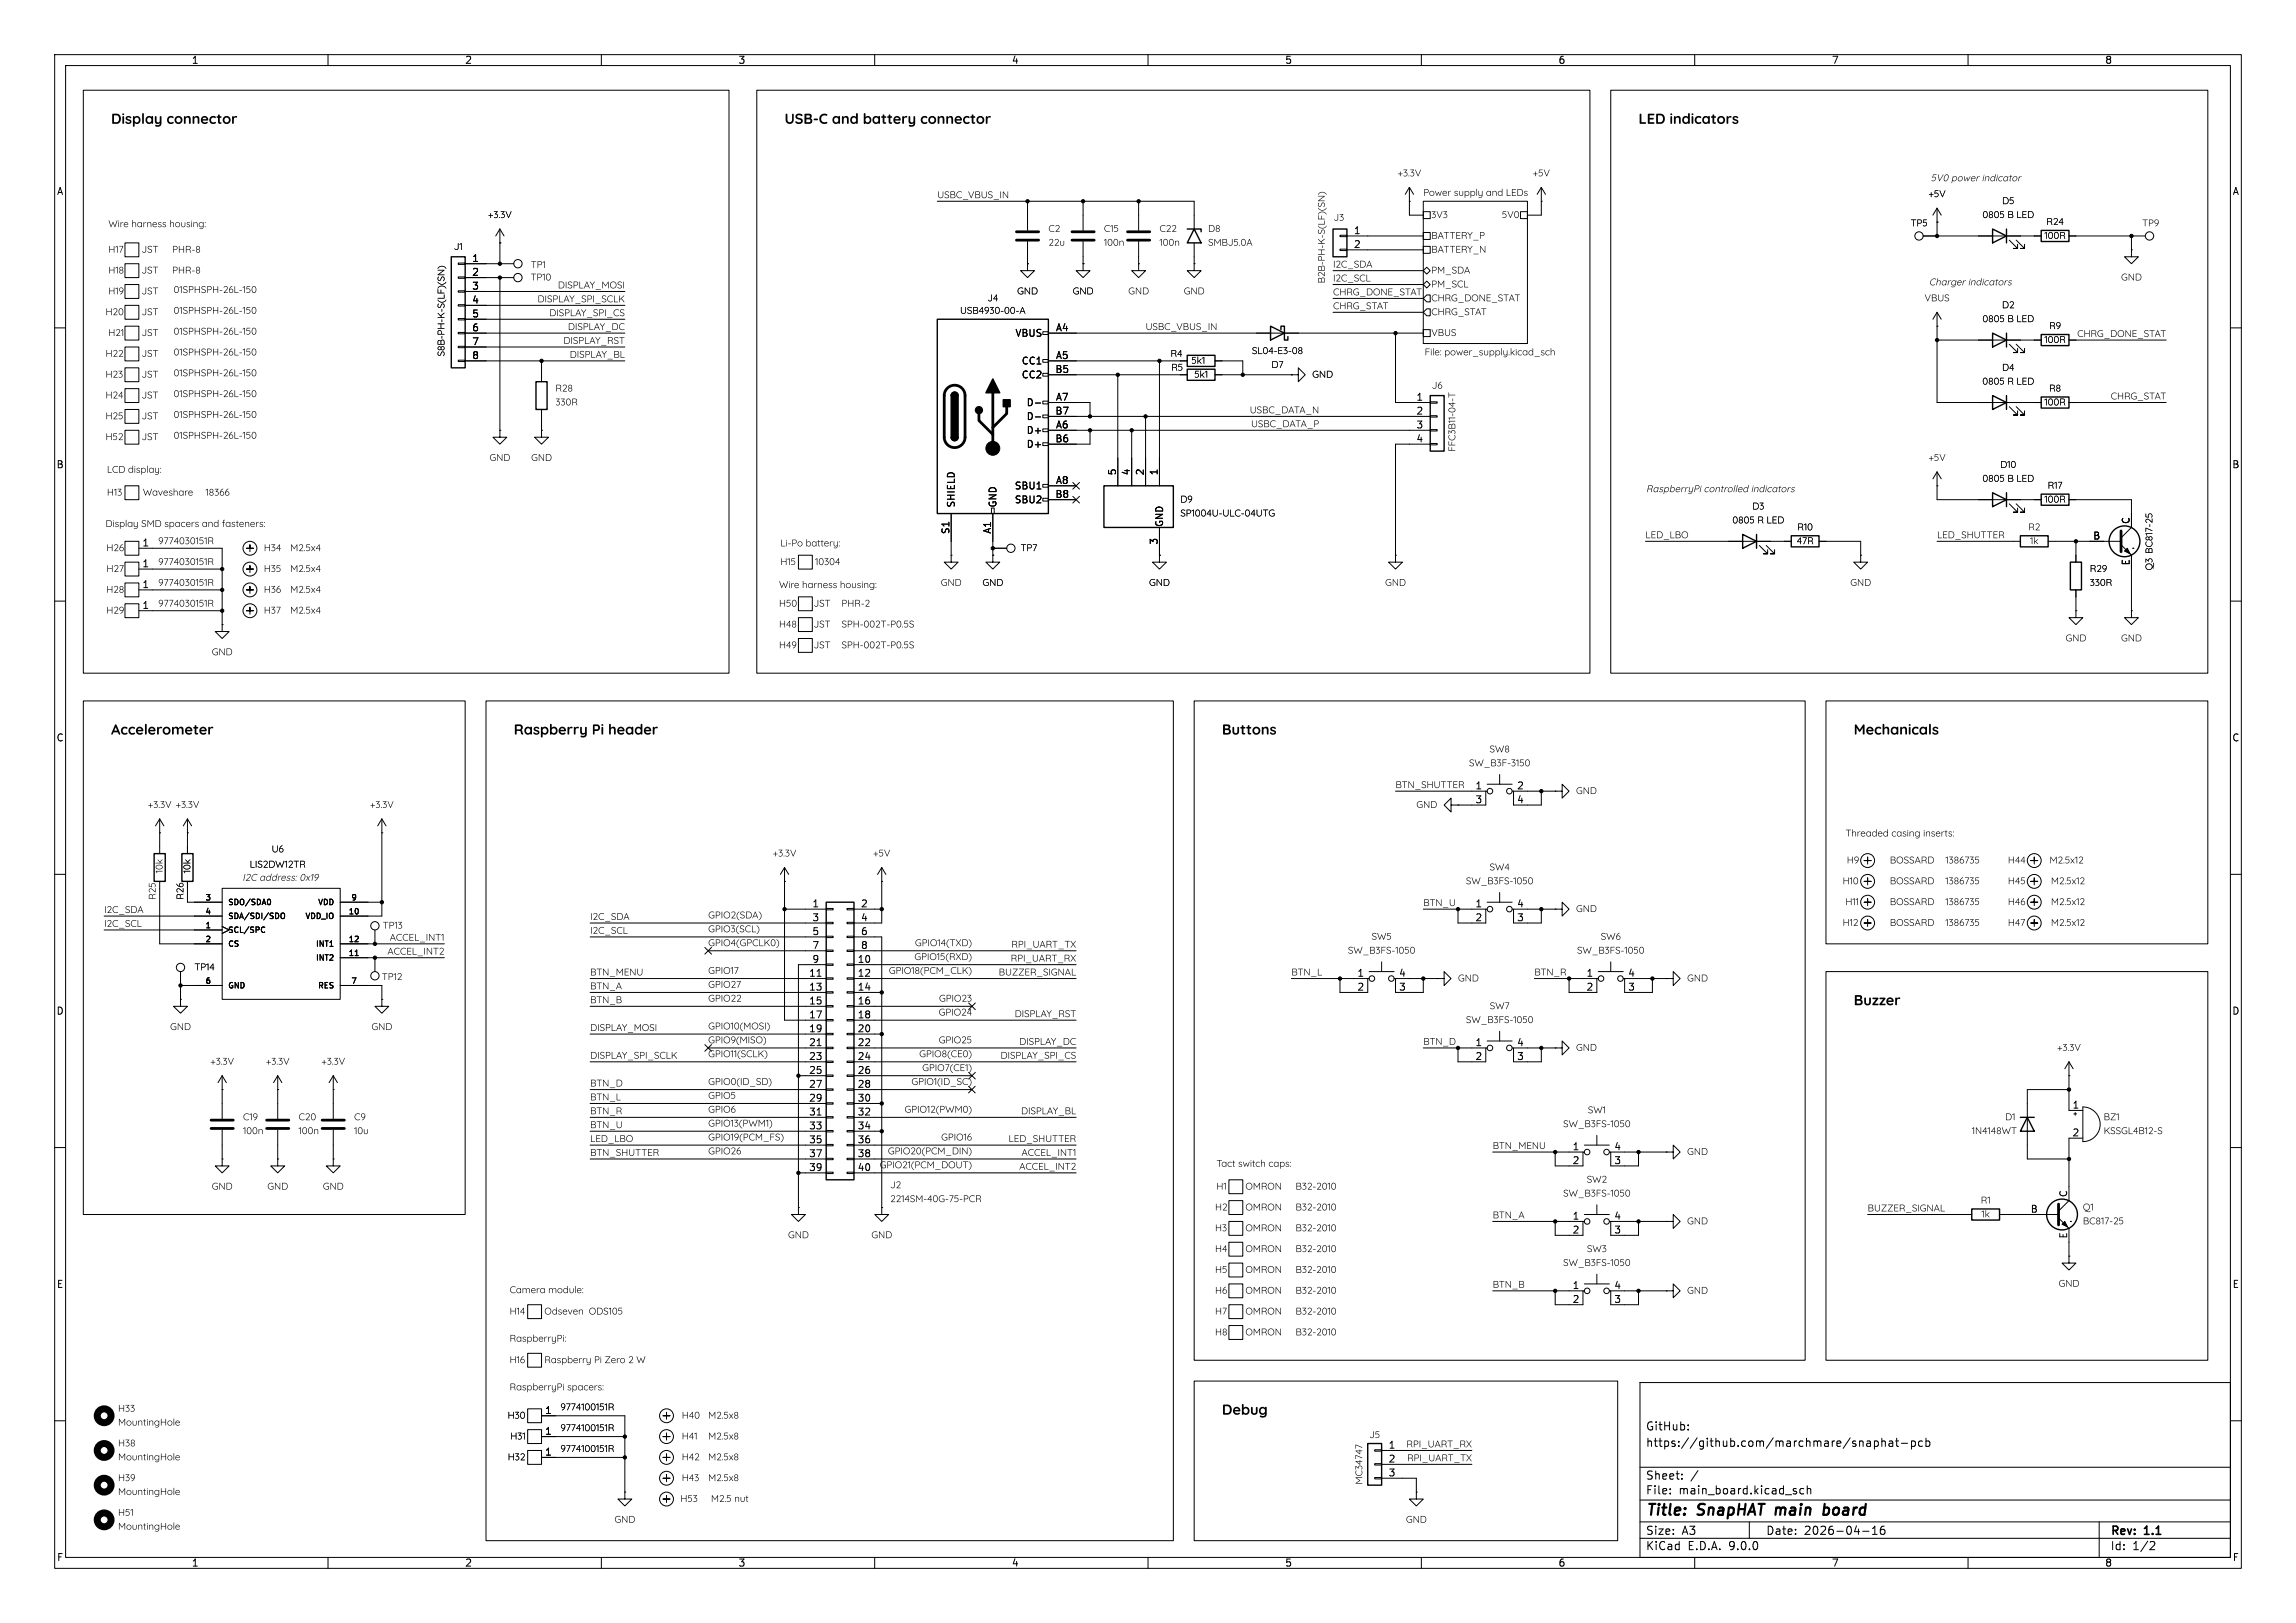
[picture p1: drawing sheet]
<svg xmlns="http://www.w3.org/2000/svg" width="420mm" height="297mm" viewBox="0 0 420 297" stroke-linecap="round" stroke-linejoin="round" font-family="sans-serif">
<defs><g id="words">
<g font-size="2.8">
<text x="301" y="277.9">Title:</text>
<text x="310.6" y="277.9">SnapHAT</text>
<text x="325.6" y="277.9">main</text>
<text x="335.2" y="277.9">board</text>
</g>
<g font-size="2.1">
<text x="301" y="262">GitHub:</text>
<text x="301" y="265">https://github.com/marchmare/snaphat-pcb</text>
<text x="301" y="273.7">File:</text>
<text x="301" y="271">Sheet:</text>
<text x="307.1" y="273.7">main_board.kicad_sch</text>
<text x="301" y="281.1">Size:</text>
<text x="307.6" y="281.1">A3</text>
<text x="323" y="281.1">Date:</text>
<text x="330" y="281.1">2026-04-16</text>
<text x="386" y="281.3">Rev:</text>
<text x="392.4" y="281.3">1.1</text>
<text x="301" y="283.9">KiCad</text>
<text x="308.7" y="283.9">E.D.A.</text>
<text x="316.3" y="283.9">9.0.0</text>
<text x="386" y="283.9">Id:</text>
<text x="390.1" y="283.9">1/2</text>
</g>
<g font-size="1.8">
<text x="35" y="11.9">1</text>
<text x="85" y="11.9">2</text>
<text x="135" y="11.9">3</text>
<text x="185" y="11.9">4</text>
<text x="235" y="11.9">5</text>
<text x="285" y="11.9">6</text>
<text x="335" y="11.9">7</text>
<text x="385" y="11.9">8</text>
<text x="10.3" y="35.9">A</text>
<text x="255.6" y="32.9">+3.3V</text>
<text x="280.4" y="32.9">+5V</text>
<text x="353.2" y="33.8">5V0 power indicator</text>
<text x="408.3" y="35.9">A</text>
<text x="19.8" y="41.8">Wire harness housing:</text>
<text x="89.3" y="40.5">+3.3V</text>
<text x="171.4" y="36.5">USBC_VBUS_IN</text>
<text x="243.9" y="41">J3</text>
<text x="260.3" y="36.1">Power supply and LEDs</text>
<text x="261.8" y="40.5">3V3</text>
<text x="274.7" y="40.5">5V0</text>
<text x="352.8" y="36.7">+5V</text>
<text x="362.6" y="40.5">0805 B LED</text>
<text x="366.2" y="37.9">D5</text>
<text x="374.3" y="41.8">R24</text>
<text x="19.8" y="46.8">H17</text>
<text x="25.9" y="46.8">JST</text>
<text x="31.5" y="46.8">PHR-8</text>
<text x="83" y="46.3">J1</text>
<text x="191.8" y="43">C2</text>
<text x="191.8" y="45.6">22u</text>
<text x="201.9" y="43">C15</text>
<text x="201.9" y="45.6">100n</text>
<text x="212.1" y="43">C22</text>
<text x="212.1" y="45.6">100n</text>
<text x="221" y="43">D8</text>
<text x="221" y="45.6">SMBJ5.0A</text>
<text x="247.6" y="42.9">1</text>
<text x="247.6" y="45.5">2</text>
<text x="261.8" y="46.8">BATTERY_N</text>
<text x="261.8" y="44.3">BATTERY_P</text>
<text x="349.5" y="42">TP5</text>
<text x="374" y="44.3">100R</text>
<text x="391.9" y="42">TP9</text>
<text x="19.8" y="50.6">H18</text>
<text x="25.9" y="50.6">JST</text>
<text x="31.5" y="50.6">PHR-8</text>
<text x="86.3" y="48">1</text>
<text x="86.3" y="50.5">2</text>
<text x="86.3" y="53.1">3</text>
<text x="97.1" y="51.9">TP10</text>
<text x="97.1" y="49.6">TP1</text>
<text x="102" y="53">DISPLAY_MOSI</text>
<text x="242.9" y="51.9" transform="rotate(-90 242.9 51.9)">B2B-PH-K-S(LF)(SN)</text>
<text x="243.8" y="51.7">I2C_SCL</text>
<text x="243.8" y="49.2">I2C_SDA</text>
<text x="261.8" y="53.2">PM_SCL</text>
<text x="261.8" y="50.6">PM_SDA</text>
<text x="352.9" y="52.8">Charger indicators</text>
<text x="388" y="51.9">GND</text>
<text x="19.3" y="58.3">H20</text>
<text x="19.8" y="54.5">H19</text>
<text x="25.9" y="54.5">JST</text>
<text x="25.9" y="58.3">JST</text>
<text x="31.7" y="54.2">01SPHSPH-26L-150</text>
<text x="31.7" y="58">01SPHSPH-26L-150</text>
<text x="86.3" y="55.6">4</text>
<text x="86.3" y="58.2">5</text>
<text x="98.3" y="55.5">DISPLAY_SPI_SCLK</text>
<text x="100.5" y="58.1">DISPLAY_SPI_CS</text>
<text x="175.6" y="58">USB4930-00-A</text>
<text x="180.6" y="55.7">J4</text>
<text x="186.1" y="54.5">GND</text>
<text x="196.2" y="54.5">GND</text>
<text x="206.4" y="54.5">GND</text>
<text x="216.5" y="54.5">GND</text>
<text x="243.8" y="56.8">CHRG_STAT</text>
<text x="243.8" y="54.3">CHRG_DONE_STAT</text>
<text x="261.8" y="55.7">CHRG_DONE_STAT</text>
<text x="261.8" y="58.3">CHRG_STAT</text>
<text x="352" y="55.7">VBUS</text>
<text x="362.6" y="59.5">0805 B LED</text>
<text x="366.2" y="57">D2</text>
<text x="19.3" y="65.9">H22</text>
<text x="19.8" y="62.1">H21</text>
<text x="25.9" y="62.1">JST</text>
<text x="25.9" y="65.9">JST</text>
<text x="31.7" y="61.8">01SPHSPH-26L-150</text>
<text x="31.7" y="65.6">01SPHSPH-26L-150</text>
<text x="81.9" y="65.2" transform="rotate(-90 81.9 65.2)">S8B-PH-K-S(LF)(SN)</text>
<text x="86.3" y="60.7">6</text>
<text x="86.3" y="63.2">7</text>
<text x="86.3" y="65.8">8</text>
<text x="103.1" y="63.2">DISPLAY_RST</text>
<text x="103.9" y="60.6">DISPLAY_DC</text>
<text x="104.2" y="65.7">DISPLAY_BL</text>
<text x="185.7" y="61.8">VBUS</text>
<text x="193.1" y="60.7">A4</text>
<text x="193.1" y="65.8">A5</text>
<text x="209.5" y="60.6">USBC_VBUS_IN</text>
<text x="214.1" y="65.9">R4</text>
<text x="229" y="65.4">SL04-E3-08</text>
<text x="260.6" y="66">File:power_supply.kicad_sch</text>
<text x="261.8" y="62.1">VBUS</text>
<text x="374" y="63.3">100R</text>
<text x="374.8" y="60.8">R9</text>
<text x="380" y="61.9">CHRG_DONE_STAT</text>
<text x="19.3" y="69.7">H23</text>
<text x="25.9" y="69.7">JST</text>
<text x="31.7" y="69.4">01SPHSPH-26L-150</text>
<text x="186.8" y="66.9">CC1</text>
<text x="186.8" y="69.4">CC2</text>
<text x="193" y="68.3">B5</text>
<text x="214.2" y="68.4">R5</text>
<text x="217.9" y="67.2">5k1</text>
<text x="218.5" y="69.7">5k1</text>
<text x="232.6" y="67.9">D7</text>
<text x="240" y="69.7">GND</text>
<text x="261.9" y="71.7">J6</text>
<text x="362.6" y="71">0805 R LED</text>
<text x="366.2" y="68.4">D4</text>
<text x="19.3" y="73.5">H24</text>
<text x="19.3" y="77.3">H25</text>
<text x="25.9" y="73.5">JST</text>
<text x="25.9" y="77.3">JST</text>
<text x="31.7" y="73.3">01SPHSPH-26L-150</text>
<text x="31.7" y="77.1">01SPHSPH-26L-150</text>
<text x="101.6" y="72.2">R28</text>
<text x="101.6" y="74.8">330R</text>
<text x="187.7" y="74.5">D-</text>
<text x="187.7" y="77.1">D-</text>
<text x="193" y="75.9">B7</text>
<text x="193.1" y="73.4">A7</text>
<text x="228.6" y="75.9">USBC_DATA_N</text>
<text x="259" y="73.4">1</text>
<text x="259" y="75.9">2</text>
<text x="374" y="74.8">100R</text>
<text x="374.8" y="72.2">R8</text>
<text x="386.1" y="73.3">CHRG_STAT</text>
<text x="19.3" y="81.1">H52</text>
<text x="25.9" y="81.1">JST</text>
<text x="31.7" y="80.9">01SPHSPH-26L-150</text>
<text x="187.7" y="79.6">D+</text>
<text x="187.7" y="82.1">D+</text>
<text x="193" y="81">B6</text>
<text x="193.1" y="78.5">A6</text>
<text x="228.8" y="78.4">USBC_DATA_P</text>
<text x="259" y="78.5">3</text>
<text x="259" y="81">4</text>
<text x="266.8" y="82.7" transform="rotate(-90 266.8 82.7)">FFC3B11-04-T</text>
<text x="10.3" y="85.9">B</text>
<text x="19.6" y="86.7">LCD display:</text>
<text x="89.5" y="84.9">GND</text>
<text x="97.2" y="84.9">GND</text>
<text x="185.5" y="89.8">SBU1</text>
<text x="193.1" y="88.6">A8</text>
<text x="204.2" y="87.1" transform="rotate(-90 204.2 87.1)">5</text>
<text x="206.8" y="87.1" transform="rotate(-90 206.8 87.1)">4</text>
<text x="209.3" y="87.1" transform="rotate(-90 209.3 87.1)">2</text>
<text x="211.8" y="87.1" transform="rotate(-90 211.8 87.1)">1</text>
<text x="352.8" y="84.9">+5V</text>
<text x="362.6" y="88.7">0805 B LED</text>
<text x="365.9" y="86.2">D10</text>
<text x="408.2" y="85.9">B</text>
<text x="19.6" y="91.3">H13</text>
<text x="26.1" y="91.3">Waveshare</text>
<text x="37.6" y="91.3">18366</text>
<text x="174.9" y="93" transform="rotate(-90 174.9 93)">SHIELD</text>
<text x="182.5" y="93" transform="rotate(-90 182.5 93)">GND</text>
<text x="185.5" y="92.3">SBU2</text>
<text x="193" y="91.2">B8</text>
<text x="215.9" y="92.6">D9</text>
<text x="215.9" y="95.1">SP1004U-ULC-04UTG</text>
<text x="301.1" y="90.7">RaspberryPi controlled indicators</text>
<text x="320.5" y="93.8">D3</text>
<text x="374" y="92.6">100R</text>
<text x="374.6" y="90">R17</text>
<text x="389.6" y="96" transform="rotate(-90 389.6 96)">C</text>
<text x="19.3" y="96.6">Display SMD spacers and fasteners:</text>
<text x="19.5" y="101.4">H26</text>
<text x="26" y="100.1">1</text>
<text x="28.9" y="100.2">9774030151R</text>
<text x="48.3" y="101.4">H34</text>
<text x="53.1" y="101.4">M2.5x4</text>
<text x="142.7" y="100.2">Li-Po battery:</text>
<text x="173.7" y="97.8" transform="rotate(-90 173.7 97.8)">S1</text>
<text x="181.4" y="97.8" transform="rotate(-90 181.4 97.8)">A1</text>
<text x="186.7" y="101.4">TP7</text>
<text x="211.8" y="99.8" transform="rotate(-90 211.8 99.8)">3</text>
<text x="213" y="96.5" transform="rotate(-90 213 96.5)">GND</text>
<text x="301" y="98.7">LED_LBO</text>
<text x="316.9" y="96.4">0805 R LED</text>
<text x="328.7" y="100.2">47R</text>
<text x="328.8" y="97.6">R10</text>
<text x="354.3" y="98.7">LED_SHUTTER</text>
<text x="371" y="97.6">R2</text>
<text x="382.8" y="98.8">B</text>
<text x="19.5" y="105.3">H27</text>
<text x="26" y="103.9">1</text>
<text x="26" y="107.7">1</text>
<text x="28.9" y="104">9774030151R</text>
<text x="28.9" y="107.8">9774030151R</text>
<text x="48.3" y="105.3">H35</text>
<text x="53.1" y="105.3">M2.5x4</text>
<text x="142.5" y="107.8">Wire harness housing:</text>
<text x="142.7" y="104">H15</text>
<text x="149.1" y="104">10304</text>
<text x="172.1" y="107.8">GND</text>
<text x="179.7" y="107.8">GND</text>
<text x="210.2" y="107.8">GND</text>
<text x="253.4" y="107.8">GND</text>
<text x="338.5" y="107.8">GND</text>
<text x="382.3" y="107.8">330R</text>
<text x="382.3" y="105.3">R29</text>
<text x="389.6" y="103.5" transform="rotate(-90 389.6 103.5)">E</text>
<text x="394.3" y="104.4" transform="rotate(-90 394.3 104.4)">Q3 BC817-25</text>
<text x="19.4" y="109.1">H28</text>
<text x="19.4" y="112.9">H29</text>
<text x="26" y="111.5">1</text>
<text x="28.9" y="111.6">9774030151R</text>
<text x="48.3" y="109.1">H36</text>
<text x="48.3" y="112.9">H37</text>
<text x="53.1" y="109.1">M2.5x4</text>
<text x="53.1" y="112.9">M2.5x4</text>
<text x="142.5" y="111.6">H50</text>
<text x="148.8" y="111.6">JST</text>
<text x="153.9" y="111.6">PHR-2</text>
<text x="142.5" y="119.2">H49</text>
<text x="142.5" y="115.4">H48</text>
<text x="148.8" y="119.2">JST</text>
<text x="148.8" y="115.4">JST</text>
<text x="153.9" y="119.2">SPH-002T-P0.5S</text>
<text x="153.9" y="115.4">SPH-002T-P0.5S</text>
<text x="377.8" y="118">GND</text>
<text x="388" y="118">GND</text>
<text x="38.7" y="120.5">GND</text>
<text x="10.3" y="135.9">C</text>
<text x="408.2" y="135.9">C</text>
<text x="268.7" y="140.8">SW_B3F-3150</text>
<text x="272.5" y="138.3">SW8</text>
<text x="27" y="148.4">+3.3V +3.3V</text>
<text x="67.7" y="148.4">+3.3V</text>
<text x="255.3" y="144.4">BTN_SHUTTER</text>
<text x="259.1" y="148.4">GND</text>
<text x="269.8" y="144.5">1</text>
<text x="269.8" y="147.1">3</text>
<text x="277.4" y="144.5">2</text>
<text x="277.4" y="147.1">4</text>
<text x="288.3" y="145.9">GND</text>
<text x="337.6" y="153.3">Threaded casing inserts:</text>
<text x="30.3" y="159.8" transform="rotate(-90 30.3 159.8)">10k</text>
<text x="35.4" y="159.8" transform="rotate(-90 35.4 159.8)">10k</text>
<text x="44.4" y="161.8">I2Caddress: 0x19</text>
<text x="45.7" y="159.4">LIS2DW12TR</text>
<text x="49.7" y="156.6">U6</text>
<text x="141.3" y="157.3">+3.3V</text>
<text x="159.7" y="157.3">+5V</text>
<text x="272.5" y="159.9">SW4</text>
<text x="337.8" y="158.6">H9</text>
<text x="345.7" y="158.6">BOSSARD</text>
<text x="355.9" y="158.6">1386735</text>
<text x="367.3" y="158.6">H44</text>
<text x="374.9" y="158.6">M2.5x12</text>
<text x="19" y="167.3">I2C_SDA</text>
<text x="29.1" y="164.7" transform="rotate(-90 29.1 164.7)">R25</text>
<text x="34.1" y="164.6" transform="rotate(-90 34.1 164.6)">R26</text>
<text x="148.5" y="166.1">1</text>
<text x="157.4" y="166.1">2</text>
<text x="260.3" y="166">BTN_U</text>
<text x="268.1" y="162.4">SW_B3FS-1050</text>
<text x="269.8" y="166.1">1</text>
<text x="277.4" y="166.1">4</text>
<text x="288.3" y="167.5">GND</text>
<text x="337.1" y="162.4">H10</text>
<text x="337.6" y="166.2">H11</text>
<text x="345.7" y="162.4">BOSSARD</text>
<text x="345.7" y="166.2">BOSSARD</text>
<text x="355.9" y="162.4">1386735</text>
<text x="355.9" y="166.2">1386735</text>
<text x="367.3" y="166.2">H46</text>
<text x="367.3" y="162.4">H45</text>
<text x="375.2" y="166.2">M2.5x12</text>
<text x="375.2" y="162.4">M2.5x12</text>
<text x="19" y="169.8">I2C_SCL</text>
<text x="70" y="170.5">TP13</text>
<text x="71.3" y="172.4">ACCEL_INT1</text>
<text x="107.9" y="171.1">I2C_SCL</text>
<text x="107.9" y="168.6">I2C_SDA</text>
<text x="129.5" y="173.4">GPIO4(GPCLK0)</text>
<text x="129.5" y="168.3">GPIO2(SDA)</text>
<text x="129.5" y="170.8">GPIO3(SCL)</text>
<text x="148.5" y="168.7">3</text>
<text x="148.5" y="171.2">5</text>
<text x="148.5" y="173.7">7</text>
<text x="157.4" y="168.7">4</text>
<text x="157.4" y="171.2">6</text>
<text x="157.4" y="173.7">8</text>
<text x="167.4" y="173.4">GPIO14(TXD)</text>
<text x="185" y="173.6">RPI_UART_TX</text>
<text x="250.9" y="172.6">SW5</text>
<text x="269.8" y="168.7">2</text>
<text x="277.4" y="168.7">3</text>
<text x="292.8" y="172.6">SW6</text>
<text x="337.1" y="170">H12</text>
<text x="345.7" y="170">BOSSARD</text>
<text x="355.9" y="170">1386735</text>
<text x="367.3" y="170">H47</text>
<text x="375.2" y="170">M2.5x12</text>
<text x="35.6" y="178.2">TP14</text>
<text x="69.8" y="179.9">TP12</text>
<text x="70.9" y="174.9">ACCEL_INT2</text>
<text x="107.9" y="178.7">BTN_MENU</text>
<text x="129.5" y="178.4">GPIO17</text>
<text x="147.9" y="178.8">11</text>
<text x="148.5" y="176.3">9</text>
<text x="156.8" y="176.3">10</text>
<text x="156.8" y="178.8">12</text>
<text x="162.6" y="178.4">GPIO18(PCM_CLK)</text>
<text x="167.3" y="175.9">GPIO15(RXD)</text>
<text x="182.7" y="178.7">BUZZER_SIGNAL</text>
<text x="184.9" y="176.2">RPI_UART_RX</text>
<text x="236.2" y="178.7">BTN_L</text>
<text x="246.6" y="175.1">SW_B3FS-1050</text>
<text x="248.2" y="178.8">1</text>
<text x="255.8" y="178.8">4</text>
<text x="280.7" y="178.7">BTN_R</text>
<text x="288.5" y="175.1">SW_B3FS-1050</text>
<text x="290.1" y="178.8">1</text>
<text x="297.7" y="178.8">4</text>
<text x="10.3" y="185.9">D</text>
<text x="107.9" y="181.3">BTN_A</text>
<text x="107.9" y="183.8">BTN_B</text>
<text x="129.5" y="181">GPIO27</text>
<text x="129.5" y="183.5">GPIO22</text>
<text x="147.9" y="181.4">13</text>
<text x="147.9" y="183.9">15</text>
<text x="156.8" y="181.4">14</text>
<text x="156.8" y="183.9">16</text>
<text x="171.8" y="183.5">GPIO23</text>
<text x="248.2" y="181.4">2</text>
<text x="255.8" y="181.4">3</text>
<text x="266.7" y="180.2">GND</text>
<text x="272.5" y="185.3">SW7</text>
<text x="290.1" y="181.4">2</text>
<text x="297.7" y="181.4">3</text>
<text x="308.6" y="180.2">GND</text>
<text x="408.2" y="185.9">D</text>
<text x="31.1" y="189.1">GND</text>
<text x="67.9" y="189.1">GND</text>
<text x="107.9" y="188.9">DISPLAY_MOSI</text>
<text x="129.5" y="188.6">GPIO10(MOSI)</text>
<text x="129.5" y="191.1">GPIO9(MISO)</text>
<text x="147.9" y="186.4">17</text>
<text x="147.9" y="189">19</text>
<text x="147.9" y="191.5">21</text>
<text x="156.8" y="186.4">18</text>
<text x="156.8" y="189">20</text>
<text x="156.8" y="191.5">22</text>
<text x="171.7" y="186.1">GPIO24</text>
<text x="171.7" y="191.1">GPIO25</text>
<text x="185.6" y="186.3">DISPLAY_RST</text>
<text x="186.4" y="191.4">DISPLAY_DC</text>
<text x="260.3" y="191.4">BTN_D</text>
<text x="268.1" y="187.8">SW_B3FS-1050</text>
<text x="269.8" y="191.5">1</text>
<text x="277.4" y="191.5">4</text>
<text x="38.5" y="195.4">+3.3V</text>
<text x="48.6" y="195.4">+3.3V</text>
<text x="58.8" y="195.4">+3.3V</text>
<text x="107.9" y="194">DISPLAY_SPI_SCLK</text>
<text x="129.5" y="193.7">GPIO11(SCLK)</text>
<text x="147.9" y="194.1">23</text>
<text x="147.9" y="196.6">25</text>
<text x="156.8" y="194.1">24</text>
<text x="156.8" y="196.6">26</text>
<text x="168.1" y="193.7">GPIO8(CE0)</text>
<text x="168.7" y="196.2">GPIO7(CE1)</text>
<text x="183" y="194">DISPLAY_SPI_CS</text>
<text x="269.8" y="194.1">2</text>
<text x="277.4" y="194.1">3</text>
<text x="288.3" y="192.9">GND</text>
<text x="376.3" y="192.9">+3.3V</text>
<text x="107.9" y="201.6">BTN_L</text>
<text x="107.9" y="199">BTN_D</text>
<text x="129.5" y="201.3">GPIO5</text>
<text x="129.5" y="203.8">GPIO6</text>
<text x="129.5" y="198.8">GPIO0(ID_SD)</text>
<text x="147.9" y="199.1">27</text>
<text x="147.9" y="201.7">29</text>
<text x="156.8" y="199.1">28</text>
<text x="156.8" y="201.7">30</text>
<text x="165.5" y="203.8">GPIO12(PWM0)</text>
<text x="166.7" y="198.8">GPIO1(ID_SC)</text>
<text x="379" y="202.9">1</text>
<text x="44.4" y="205.6">C19</text>
<text x="44.4" y="208.1">100n</text>
<text x="54.6" y="205.6">C20</text>
<text x="54.6" y="208.1">100n</text>
<text x="64.8" y="205.6">C9</text>
<text x="64.8" y="208.1">10u</text>
<text x="107.9" y="204.1">BTN_R</text>
<text x="107.9" y="206.7">BTN_U</text>
<text x="107.9" y="209.2">LED_LBO</text>
<text x="129.5" y="206.4">GPIO13(PWM1)</text>
<text x="129.5" y="208.9">GPIO19(PCM_FS)</text>
<text x="147.9" y="204.2">31</text>
<text x="147.9" y="206.8">33</text>
<text x="147.9" y="209.3">35</text>
<text x="156.8" y="204.2">32</text>
<text x="156.8" y="206.8">34</text>
<text x="156.8" y="209.3">36</text>
<text x="172.2" y="208.9">GPIO16</text>
<text x="184.5" y="209.2">LED_SHUTTER</text>
<text x="186.8" y="204.1">DISPLAY_BL</text>
<text x="285.9" y="206.9">SW_B3FS-1050</text>
<text x="290.4" y="204.3">SW1</text>
<text x="360.7" y="208.1">1N4148WT</text>
<text x="366.8" y="205.6">D1</text>
<text x="379" y="208">2</text>
<text x="384.8" y="205.6">BZ1</text>
<text x="384.8" y="208.1">KSSGL4B12-S</text>
<text x="107.9" y="211.7">BTN_SHUTTER</text>
<text x="129.5" y="211.5">GPIO26</text>
<text x="147.9" y="211.8">37</text>
<text x="147.9" y="214.4">39</text>
<text x="156.8" y="211.8">38</text>
<text x="156.8" y="214.4">40</text>
<text x="160.9" y="214">GPIO21(PCM_DOUT)</text>
<text x="162.4" y="211.5">GPIO20(PCM_DIN)</text>
<text x="186.4" y="214.3">ACCEL_INT2</text>
<text x="186.8" y="211.7">ACCEL_INT1</text>
<text x="222.5" y="213.7">Tact switch caps:</text>
<text x="273" y="210.5">BTN_MENU</text>
<text x="287.6" y="210.6">1</text>
<text x="287.6" y="213.1">2</text>
<text x="295.2" y="210.6">4</text>
<text x="295.2" y="213.1">3</text>
<text x="308.6" y="211.9">GND</text>
<text x="38.7" y="218.3">GND</text>
<text x="48.9" y="218.3">GND</text>
<text x="59.1" y="218.3">GND</text>
<text x="162.8" y="218">J2</text>
<text x="162.8" y="220.6">2214SM-40G-75-PCR</text>
<text x="222.5" y="218.3">H1</text>
<text x="227.8" y="218.3">OMRON</text>
<text x="237" y="218.3">B32-2010</text>
<text x="285.9" y="219.6">SW_B3FS-1050</text>
<text x="290.2" y="217">SW2</text>
<text x="341.6" y="221.9">BUZZER_SIGNAL</text>
<text x="362.3" y="220.8">R1</text>
<text x="371.4" y="222">B</text>
<text x="378.2" y="219.2" transform="rotate(-90 378.2 219.2)">C</text>
<text x="144.1" y="227.2">GND</text>
<text x="159.4" y="227.2">GND</text>
<text x="222.2" y="225.9">H3</text>
<text x="222.2" y="222.1">H2</text>
<text x="227.8" y="225.9">OMRON</text>
<text x="227.8" y="222.1">OMRON</text>
<text x="237" y="225.9">B32-2010</text>
<text x="237" y="222.1">B32-2010</text>
<text x="273" y="223.2">BTN_A</text>
<text x="287.6" y="223.3">1</text>
<text x="287.6" y="225.8">2</text>
<text x="295.2" y="223.3">4</text>
<text x="295.2" y="225.8">3</text>
<text x="308.6" y="224.6">GND</text>
<text x="378.2" y="226.7" transform="rotate(-90 378.2 226.7)">E</text>
<text x="381" y="222.1">Q1</text>
<text x="381" y="224.6">BC817-25</text>
<text x="222.2" y="233.5">H5</text>
<text x="222.2" y="229.7">H4</text>
<text x="227.8" y="233.5">OMRON</text>
<text x="227.8" y="229.7">OMRON</text>
<text x="237" y="233.5">B32-2010</text>
<text x="237" y="229.7">B32-2010</text>
<text x="285.9" y="232.3">SW_B3FS-1050</text>
<text x="290.3" y="229.7">SW3</text>
<text x="10.3" y="235.9">E</text>
<text x="93.2" y="236.9">Camera module:</text>
<text x="222.2" y="237.3">H6</text>
<text x="227.8" y="237.3">OMRON</text>
<text x="237" y="237.3">B32-2010</text>
<text x="273" y="235.9">BTN_B</text>
<text x="287.6" y="236">1</text>
<text x="287.6" y="238.5">2</text>
<text x="295.2" y="236">4</text>
<text x="295.2" y="238.5">3</text>
<text x="308.6" y="237.3">GND</text>
<text x="376.6" y="236.1">GND</text>
<text x="408.3" y="235.9">E</text>
<text x="93.2" y="241.1">H14</text>
<text x="93.2" y="245.7">RaspberryPi:</text>
<text x="99.6" y="241.1">Odseven ODS105</text>
<text x="222.2" y="245">H8</text>
<text x="222.2" y="241.1">H7</text>
<text x="227.8" y="241.1">OMRON</text>
<text x="227.8" y="245">OMRON</text>
<text x="237" y="241.1">B32-2010</text>
<text x="237" y="245">B32-2010</text>
<text x="93.2" y="250">H16</text>
<text x="99.6" y="250">Raspberry Pi Zero 2 W</text>
<text x="93.2" y="254.6">RaspberryPi spacers:</text>
<text x="21.6" y="258.9">H33</text>
<text x="21.6" y="261.5">MountingHole</text>
<text x="92.9" y="260.2">H30</text>
<text x="99.6" y="258.8">1</text>
<text x="99.6" y="262.6">1</text>
<text x="102.5" y="258.7">9774100151R</text>
<text x="102.5" y="262.5">9774100151R</text>
<text x="124.7" y="260.2">H40</text>
<text x="129.5" y="260.2">M2.5x8</text>
<text x="250.5" y="263.8">J5</text>
<text x="21.6" y="265.3">H38</text>
<text x="21.6" y="267.8">MountingHole</text>
<text x="92.9" y="267.8">H32</text>
<text x="93.3" y="264">H31</text>
<text x="99.6" y="266.4">1</text>
<text x="102.5" y="266.3">9774100151R</text>
<text x="124.7" y="267.8">H42</text>
<text x="124.7" y="264">H41</text>
<text x="129.5" y="267.8">M2.5x8</text>
<text x="129.5" y="264">M2.5x8</text>
<text x="253.9" y="265.2">1</text>
<text x="253.9" y="267.7">2</text>
<text x="257.3" y="265.1">RPI_UART_RX</text>
<text x="257.4" y="267.6">RPI_UART_TX</text>
<text x="21.6" y="274.2">MountingHole</text>
<text x="21.6" y="271.6">H39</text>
<text x="124.5" y="275.4">H53</text>
<text x="124.7" y="271.6">H43</text>
<text x="129.5" y="271.6">M2.5x8</text>
<text x="130" y="275.4">M2.5 nut</text>
<text x="249.8" y="271.7" transform="rotate(-90 249.8 271.7)">MC34747</text>
<text x="253.9" y="270.3">3</text>
<text x="21.6" y="280.5">MountingHole</text>
<text x="21.6" y="278">H51</text>
<text x="112.4" y="279.2">GND</text>
<text x="257.2" y="279.2">GND</text>
<text x="10.3" y="285.9">F</text>
<text x="35" y="286.9">1</text>
<text x="85" y="286.9">2</text>
<text x="135" y="286.9">3</text>
<text x="185" y="286.9">4</text>
<text x="235" y="286.9">5</text>
<text x="285" y="286.9">6</text>
<text x="335" y="286.9">7</text>
<text x="385" y="286.9">8</text>
<text x="408.3" y="285.9">F</text>
</g>
<g font-size="1.4">
<text x="37.5" y="164.8">3</text>
<text x="37.5" y="167.4">4</text>
<text x="41.7" y="165.8">SDO/SDA0</text>
<text x="58.1" y="165.8">VDD</text>
<text x="63.7" y="167.4">10</text>
<text x="64.2" y="164.8">9</text>
<text x="37.5" y="169.9">1</text>
<text x="37.5" y="172.5">2</text>
<text x="41.7" y="168.4">SDA/SDI/SDO</text>
<text x="41.7" y="170.9">SCL/SPC</text>
<text x="41.7" y="173.5">CS</text>
<text x="55.7" y="168.4">VDD_IO</text>
<text x="57.7" y="173.5">INT1</text>
<text x="63.7" y="172.5">12</text>
<text x="57.7" y="176">INT2</text>
<text x="63.7" y="175">11</text>
<text x="37.5" y="180.1">6</text>
<text x="41.7" y="181.1">GND</text>
<text x="58.1" y="181.1">RES</text>
<text x="64.2" y="180.1">7</text>
</g>
</g></defs>
<g fill="none" stroke="#000" stroke-width=".18">
<path d="M10 10h400v277h-400zM12 12h396v273h-396zM15.2 16.5h118.1v106.7h-118.1zM60 10v2M110 10v2M138.4 16.5h152.4v106.7h-152.4zM160 10v2M210 10v2M260 10v2M294.6 16.5h109.3v106.7h-109.3zM310 10v2M360 10v2"/>
<path d="M171.4 36.8h47v5.1M188 36.8v5.4M198.1 36.8v5.4M208.3 36.8v5.4M257.8 36.8h.1M257.8 34.3l-.8 1.3M257.8 34.3l.8 1.3M257.8 34.3v5.1h2.5M260.3 36.8h19.1v26.1h-19.1zM260.3 38.7h1.3v1.3h-1.3zM278.1 38.7h1.3v1.3h-1.3zM281.9 36.8h.1"/>
<path d="M281.9 34.3l-.7 1.3M281.9 34.3l.8 1.3M281.9 34.3v5.1h-2.5M354.3 38.1v5.1M354.3 38.1l.8 1.3M354.3 38.1l-.7 1.3M22.9 59.7h2.5v2.5h-2.5zM22.9 52.1h2.5v2.5h-2.5zM22.9 44.5h2.5v2.5h-2.5zM22.9 48.3h2.5v2.5h-2.5zM22.9 55.9h2.5v2.5h-2.5zM83.8 48.1h1.3v.3h-1.3z"/>
<path d="M83.8 50.7h1.3v.2h-1.3zM83.8 53.2h1.3v.3h-1.3zM83.8 55.8h1.3v.2h-1.3zM83.8 58.3h1.3v.2h-1.3zM85.1 48.3h8.9M85.1 50.8h8.9M85.1 53.3h29.2M85.1 55.9h29.2M85.1 58.4h29.2M91.4 44.5h.1M91.4 41.9l.8 1.3M91.4 41.9l-.7 1.3"/>
<path d="M91.4 41.9v6.4M91.4 50.8v27.9M188 48.3v1.2h1.2l-1.2 1.3-1.3-1.3h1.3M188 48.3h.1M188 44.2v4.1M198.1 48.3v1.2h1.3l-1.3 1.3-1.3-1.3h1.3M198.1 48.3h.1M198.1 44.2v4.1M208.3 48.3v1.2h1.2l-1.2 1.3-1.3-1.3h1.3M208.3 48.3h.1M208.3 44.2v4.1M218.4 48.3v1.2h1.3l-1.3 1.3-1.2-1.3h1.2"/>
<path d="M218.4 48.3h.1M218.4 44.5v3.8M243.8 52.1h16.5M243.8 49.5h16.5M243.8 57.2h16.5M243.8 54.6h16.5M245.1 43.1h1.3v.2h-1.3zM245.1 45.6h1.3v.2h-1.3zM246.4 43.2h13.9M246.4 45.7h13.9M260.3 45.1h1.3v1.3h-1.3zM260.3 42.5h1.3v1.3h-1.3z"/>
<path d="M260.3 49.5l.7-.6 .6 .6-.6 .7zM261 51.4l.6 .7-.6 .6-.7-.6zM261 54h.6v1.2h-.6l-.7-.6zM261 56.5h.6v1.3h-.6l-.7-.6zM351.8 43.2h21.6M354.3 40.6h.1M354.3 59.7h.1M354.3 57.2v16.5h19.1M354.3 57.2l.8 1.2M354.3 57.2l-.7 1.2M367.5 43.9l1.6 1.6h-.8h.8v-.8M368.8 43.9l1.5 1.6h-.7h.7v-.8"/>
<path d="M378.5 43.2h13.9M389.9 45.7v1.3h-1.3l1.3 1.3 1.3-1.3h-1.3M389.9 45.7h.1M389.9 43.2v2.5M10 60h2M22.9 67.3h2.5v2.6h-2.5zM22.9 63.5h2.5v2.5h-2.5zM22.9 71.1h2.5v2.6h-2.5zM22.9 74.9h2.5v2.6h-2.5zM22.9 78.7h2.5v2.6h-2.5zM83.8 60.8h1.3v.3h-1.3zM83.8 63.4h1.3v.2h-1.3z"/>
<path d="M83.8 65.9h1.3v.3h-1.3zM85.1 61h29.2M85.1 66h29.2M85.1 63.5h29.2M91.4 78.7v1.3h1.3l-1.3 1.3-1.2-1.3h1.2M91.4 78.7h.1M99.1 78.7v1.3h1.2l-1.2 1.3-1.3-1.3h1.3M99.1 78.7h.1M99.1 66v3.9M99.1 74.9v3.8M189.4 73.8h1M189.4 76.3h1"/>
<path d="M190.8 60.7h1v.5h-1zM190.8 65.8h1v.5h-1zM190.8 68.3h1v.5h-1zM190.8 73.4h1v.5h-1zM190.8 75.9h1v.6h-1zM190.8 78.5h1v.5h-1zM191.8 61h68.5M191.8 66h25.4M191.8 68.6h25.4M191.8 73.7h7.6v2.5M191.8 76.2h69.8M191.8 78.7h69.8"/>
<path d="M199.4 78.7v2.6h-7.6M204.5 68.6v20.3M207 78.7v10.2M209.5 76.2v12.7M212.1 66v22.9M222.2 66h5.1v2.6M222.2 68.6h14M236.2 68.6h1.3v-1.3l1.3 1.3-1.3 1.3v-1.3M236.2 68.6h.1M255.3 61v12.7h6.3M260.3 60.3h1.3v1.3h-1.3zM261.6 73.5h1.3v.3h-1.3z"/>
<path d="M261.6 76.1h1.3v.2h-1.3zM261.6 78.6h1.3v.3h-1.3zM354.3 62.2h19.1M367.5 74.4l1.6 1.5h-.8h.8v-.7M367.5 63l1.6 1.5h-.8h.8v-.7M368.8 74.4l1.5 1.5h-.7h.7v-.7M368.8 63l1.5 1.5h-.7h.7v-.7M378.5 73.7h17.7M378.5 62.2h17.7M408 60h2M22.9 88.9h2.5v2.5h-2.5zM22.9 99.1h2.5v2.5h-2.5z"/>
<path d="M174 94v7.6M181.4 93h.5v1h-.5zM181.6 94v7.6M190.8 81h1v.5h-1zM190.8 88.6h1v.6h-1zM190.8 91.2h1v.5h-1zM191.8 91.4h5M191.8 88.9h5M196.2 90.8l1.3 1.2M196.2 88.3l1.3 1.2M197.5 90.8l-1.3 1.2M197.5 88.3l-1.3 1.2"/>
<path d="M212.1 96.5v5.1M261.6 81.2h1.3v.2h-1.3zM261.6 81.3h-6.3v20.3M301 99.1h26.7M321.8 99.8l1.5 1.5h-.7h.7v-.7M323.1 99.8l1.5 1.5h-.8h.8v-.7M332.7 99.1h7.7v2.5M354.3 88.9h.1M354.3 86.4v5h19.1M354.3 99.1h15.3M354.3 86.4l-.7 1.2M354.3 86.4l.8 1.2"/>
<path d="M367.5 92.2l1.6 1.5h-.8h.8v-.7M368.8 92.2l1.5 1.5h-.7h.7v-.7M374.6 99.1h13.4M378.5 91.4h11.4v5.1l-1.9 1.9M379.7 99.1v3.8M388 99.7l1.9 1.9v10.2M10 110h2M22.9 110.5h2.5v2.5h-2.5zM22.9 102.9h2.5v2.5h-2.5zM22.9 106.7h2.5v2.5h-2.5zM25.4 100.3h15.2v14M25.4 111.8h15.2"/>
<path d="M25.4 104.1h15.2M25.4 108h15.2M40.6 114.3v1.3h1.3l-1.3 1.2-1.2-1.2h1.2M40.6 114.3h.1M45.7 108v-.7v.7h.7h-1.3h.6v.6M45.7 111.8v-.7v.7h.7h-1.3h.6v.6M45.7 104.1v-.6v.6h.7h-1.3h.6v.7M45.7 100.3v-.6v.6h.7h-1.3h.6v.7M146 116.8h2.6v2.6h-2.6zM146 101.6h2.6v2.5h-2.6zM146 113h2.6v2.6h-2.6zM146 109.2h2.6v2.6h-2.6z"/>
<path d="M174 101.6v1.3h1.3l-1.3 1.2-1.3-1.2h1.3M174 101.6h.1M181.6 101.6v1.3h1.3l-1.3 1.2-1.3-1.2h1.3M181.6 101.6h.1M181.6 100.3h2.5M212.1 101.6v1.3h1.3l-1.3 1.2-1.3-1.2h1.3M212.1 101.6h.1M255.3 101.6v1.3h1.2l-1.2 1.2-1.3-1.2h1.3M255.3 101.6h.1M340.4 101.6v1.3h1.2l-1.2 1.2-1.3-1.2h1.3M340.4 101.6h.1M379.7 111.8v1.2h1.3l-1.3 1.3-1.2-1.3h1.2"/>
<path d="M379.7 111.8h.1M379.7 108v3.8M389.9 111.8v1.2h1.3l-1.3 1.3-1.3-1.3h1.3M389.9 111.8h.1M390.1 100.3h.1M408 110h2M15.2 128.3h69.9v93.9h-69.9zM88.9 128.3h125.7v153.6h-125.7zM218.4 128.3h111.8v120.6h-111.8zM334 128.3h69.9v44.4h-69.9zM10 160h2M29.2 152.4h.1"/>
<path d="M29.2 149.9l-.8 1.2M29.2 149.9l.8 1.2M29.2 149.9v6.3M34.3 152.4h.1M34.3 149.9v6.3M34.3 149.9l-.8 1.2M34.3 149.9l.8 1.2M69.8 152.4h.1M69.8 149.9v17.7h-7.6M69.8 149.9l-.7 1.2M69.8 149.9l.8 1.2M143.5 158.8l-.8 1.2"/>
<path d="M143.5 158.8l.8 1.2M143.5 158.8v27.9h7.6M161.3 158.8l-.8 1.2M161.3 158.8l.8 1.2M161.3 158.8v10.1h-5.1M255.3 144.8h16.5M265.4 147.3v-1.2l-1.2 1.2 1.2 1.3v-1.3h1.3M266.7 147.3h.1M272 144.8h-.2v2.5h-5.1M272 143.5h4.6M274.3 141.7v1.8M276.6 144.8h.3v2.5h5v-2.5"/>
<path d="M276.9 144.8h7.6M284.5 144.8h1.2v-1.3l1.3 1.3-1.3 1.3v-1.3M284.5 144.8h.1M341.6 157.5v-.7v.7h.7h-1.3h.6v.6M372.1 157.5v-.7v.7h.6h-1.2h.6v.6M408 160h2M19 167.6h21.6M19 170.2h21.6M29.2 162.6v10.1h11.4M33 177.8v5.1M34.3 165.1h6.3M40.6 162.6h21.6v20.3h-21.6z"/>
<path d="M40.6 169.5l1.3 .7-1.3 .6M48.1 169.6l.3 .1M48.4 170.5l-.3 .1M49.2 164.5a.54 .54 0 0 1 .3 .6 .54 .54 0 0 1-.3 .5M51.5 167.1h.1a.34 .34 0 0 1 .5 .3v.4a.34 .34 0 0 1-.4 .3 .34 .34 0 0 1-.3-.3zM62.2 165.1h7.6M62.2 172.7h19.1M62.2 175.3h19.1M65 174.9h.5M68.6 170.2v2.5M68.6 175.3v2.5M107.9 179.1h43.2"/>
<path d="M107.9 168.9h43.2M107.9 171.5h43.2M128.9 173.4l1.2 1.2M129.5 174h21.6M130.1 173.4l-1.2 1.2M143.5 161.3h.1M143.5 166.4h7.6M149.5 178.7h.7M151.1 166.2h1.3v.3h-1.3zM151.1 168.8h1.3v.2h-1.3zM151.1 171.3h1.3v.3h-1.3zM151.1 173.9h1.3v.2h-1.3z"/>
<path d="M151.1 176.4h1.3v.3h-1.3zM151.1 178.9h1.3v.3h-1.3zM151.1 176.5h-5.1v44.5M154.9 166.2h1.3v.3h-1.3zM154.9 168.8h1.3v.2h-1.3zM154.9 171.3h1.3v.3h-1.3zM154.9 173.9h1.3v.2h-1.3zM154.9 176.4h1.3v.3h-1.3zM154.9 178.9h1.3v.3h-1.3zM156.2 179.1h40.6M156.2 171.5h5.1v49.5M156.2 166.4h5.1"/>
<path d="M156.2 174h40.6M156.2 176.5h40.6M161.3 161.3h.1M236.2 179.1h14M245.1 179.1v2.5h5.1v-2.5h.2M250.4 177.8h4.6M252.7 176v1.8M255 179.1h.3v2.5h5v-2.5M255.3 179.1h7.6M260.3 166.4h11.5M262.9 179.1h1.3v-1.3l1.2 1.3-1.2 1.2v-1.2M262.9 179.1h.1"/>
<path d="M266.7 166.4v2.5h5.1v-2.5h.2M272 165.1h4.6M274.3 163.3v1.8M276.6 166.4h.3v2.5h5v-2.5M276.9 166.4h7.6M280.7 179.1h11.4M284.5 166.4h1.2v-1.3l1.3 1.3-1.3 1.2v-1.2M284.5 166.4h.1M287 179.1v2.5h5.1v-2.5h.3M292.4 177.8h4.5M294.6 176v1.8M296.9 179.1h.3v2.5h5.1v-2.5"/>
<path d="M297.2 179.1h7.6M304.8 179.1h1.3v-1.3l1.2 1.3-1.2 1.2v-1.2M304.8 179.1h.1M334 177.8h69.9v71.1h-69.9zM341.6 161.3v-.6v.6h.7h-1.3h.6v.6M341.6 165.1v-.6v.6h.7h-1.3h.6v.6M341.6 168.9v-.6v.6h.7h-1.3h.6v.6M372.1 165.1v-.6v.6h.6h-1.2h.6v.6M372.1 168.9v-.6v.6h.6h-1.2h.6v.6M372.1 161.3v-.6v.6h.6h-1.2h.6v.6M33 182.9v1.3h1.3l-1.3 1.2-1.3-1.2h1.3M33 182.9h.1"/>
<path d="M33 180.3h7.6M40.6 199.4h.1M40.6 196.9v7.8M40.6 196.9l-.7 1.2M40.6 196.9l.8 1.2M50.8 199.4h.1M50.8 196.9v7.8M50.8 196.9l-.8 1.2M50.8 196.9l.8 1.2M61 199.4h.1M61 196.9l-.8 1.2M61 196.9l.7 1.2"/>
<path d="M61 196.9v7.8M62.2 180.3h7.6v2.6M69.8 182.9v1.3h1.3l-1.3 1.2-1.2-1.2h1.2M69.8 182.9h.1M107.9 181.6h43.2M107.9 194.3h43.2M107.9 184.2h43.2M107.9 189.2h43.2M107.9 199.4h43.2M128.9 191.2l1.2 1.2M129.5 191.8h21.6M130.1 191.2l-1.2 1.2"/>
<path d="M146 196.9h5.1M149.5 191.4h.7M151.1 181.5h1.3v.2h-1.3zM151.1 184h1.3v.3h-1.3zM151.1 186.6h1.3v.2h-1.3zM151.1 189.1h1.3v.3h-1.3zM151.1 191.6h1.3v.3h-1.3zM151.1 194.2h1.3v.2h-1.3zM151.1 196.7h1.3v.3h-1.3zM151.1 199.3h1.3v.2h-1.3zM154.9 181.5h1.3v.2h-1.3zM154.9 184h1.3v.3h-1.3z"/>
<path d="M154.9 186.6h1.3v.2h-1.3zM154.9 189.1h1.3v.3h-1.3zM154.9 191.6h1.3v.3h-1.3zM154.9 194.2h1.3v.2h-1.3zM154.9 196.7h1.3v.3h-1.3zM154.9 199.3h1.3v.2h-1.3zM156.2 181.6h5.1M156.2 191.8h40.6M156.2 194.3h40.6M156.2 184.2h21.6M156.2 186.7h40.6M156.2 189.2h5.1"/>
<path d="M156.2 196.9h21.6M156.2 199.4h21.6M177.2 198.8l1.2 1.2M177.2 183.5l1.2 1.3M177.2 196.2l1.2 1.3M178.4 198.8l-1.2 1.2M178.4 183.5l-1.2 1.3M178.4 196.2l-1.2 1.3M260.3 191.8h11.5M266.7 191.8v2.5h5.1v-2.5h.2M272 190.5h4.6M274.3 188.7v1.8"/>
<path d="M276.6 191.8h.3v2.5h5v-2.5M276.9 191.8h7.6M284.5 191.8h1.2v-1.3l1.3 1.3-1.3 1.2v-1.2M284.5 191.8h.1M378.5 196.9h.1M378.5 199.4h-7.7v12.7h7.7M378.5 194.3l-.8 1.3M378.5 194.3l.7 1.3M378.5 194.3v8.9h2.5M10 210h2M40.6 212.1v1.3h1.3l-1.3 1.2-1.2-1.2h1.2M40.6 212.1h.1"/>
<path d="M40.6 206.8v5.3M50.8 212.1v1.3h1.3l-1.3 1.2-1.3-1.2h1.3M50.8 212.1h.1M50.8 206.8v5.3M61 212.1v1.3h1.2l-1.2 1.2-1.3-1.2h1.3M61 212.1h.1M61 206.8v5.3M107.9 209.6h43.2M107.9 201.9h43.2M107.9 204.5h43.2M107.9 207h43.2M107.9 212.1h43.2"/>
<path d="M146 214.6h5.1M149.5 204.1h.7M151.1 201.8h1.3v.3h-1.3zM151.1 204.3h1.3v.3h-1.3zM151.1 206.9h1.3v.2h-1.3zM151.1 209.4h1.3v.3h-1.3zM151.1 212h1.3v.2h-1.3zM151.1 214.5h1.3v.3h-1.3zM154.9 201.8h1.3v.3h-1.3zM154.9 204.3h1.3v.3h-1.3zM154.9 206.9h1.3v.2h-1.3zM154.9 209.4h1.3v.3h-1.3z"/>
<path d="M154.9 212h1.3v.2h-1.3zM154.9 214.5h1.3v.3h-1.3zM156.2 209.6h40.6M156.2 201.9h5.1M156.2 204.5h40.6M156.2 207h5.1M156.2 212.1h40.6M156.2 214.6h40.6M224.8 219.7h2.5v2.5h-2.5zM224.8 215.9h2.5v2.5h-2.5zM273 210.8h16.6M284.5 210.8v2.6h5.1v-2.6h.2"/>
<path d="M289.8 209.6h4.6M292.1 207.8v1.8M294.4 210.8h.2v2.6h5.1v-2.6M294.6 210.8h10.2M304.8 210.8h1.3v-1.2l1.2 1.2-1.2 1.3v-1.3M304.8 210.8h.1M379.3 203.8h.6M379.6 203.6v.5M381 202.6a3.2 3.2 0 0 1 3.2 3.1 3.2 3.2 0 0 1-3.2 3.2zM381 208.3h-2.5v11.4l-1.9 1.9M408 210h2M96.5 238.8h2.6v2.5h-2.6z"/>
<path d="M146 221v1.2h1.3l-1.3 1.3-1.2-1.3h1.2M146 221h.1M161.3 221v1.2h1.3l-1.3 1.3-1.3-1.3h1.3M161.3 221h.1M224.8 238.8h2.5v2.5h-2.5zM224.8 234.9h2.5v2.6h-2.5zM224.8 231.1h2.5v2.6h-2.5zM224.8 223.5h2.5v2.6h-2.5zM224.8 227.3h2.5v2.6h-2.5zM273 223.5h16.6M273 236.2h16.6M284.5 223.5v2.6h5.1v-2.6h.2"/>
<path d="M284.5 236.2v2.6h5.1v-2.6h.2M289.8 222.2h4.6M289.8 234.9h4.6M292.1 220.5v1.7M292.1 233.2v1.7M294.4 223.5h.2v2.6h5.1v-2.6M294.4 236.2h.2v2.6h5.1v-2.6M294.6 223.5h10.2M294.6 236.2h10.2M304.8 236.2h1.3v-1.3l1.2 1.3-1.2 1.3v-1.3M304.8 236.2h.1M304.8 223.5h1.3v-1.3l1.2 1.3-1.2 1.3v-1.3"/>
<path d="M304.8 223.5h.1M341.6 222.2h19.1M365.8 222.2h10.8M376.6 222.9l1.9 1.9v5.1M378.5 229.9v1.2h1.2l-1.2 1.3-1.3-1.3h1.3M378.5 229.9h.1M378.7 223.5h.1M96.5 257.8h2.6v2.5h-2.6zM96.5 247.6h2.6v2.6h-2.6zM99.1 259.1h15.2v13.9M121.9 259.1v-.7v.7h.7h-1.3h.6v.6M218.4 252.7h77.5v29.2h-77.5z"/>
<path d="M224.8 242.6h2.5v2.5h-2.5zM300 253h108v32h-108zM10 260h2M96.5 265.4h2.6v2.6h-2.6zM96.5 261.6h2.6v2.6h-2.6zM99.1 266.7h15.2M99.1 262.9h15.2M114.3 273v1.3h1.3l-1.3 1.3-1.3-1.3h1.3M114.3 273h.1M121.9 266.7v-.6v.6h.7h-1.3h.6v.6M121.9 270.5v-.6v.6h.7h-1.3h.6v.6M121.9 262.9v-.6v.6h.7h-1.3h.6v.6"/>
<path d="M121.9 274.3v-.6v.6h.7h-1.3h.6v.7M251.5 265.3h1.2v.3h-1.2zM251.5 267.8h1.2v.3h-1.2zM251.5 270.4h1.2v.2h-1.2zM252.7 265.4h16.5M252.7 268h16.5M252.7 270.5h6.4v2.5M259.1 273v1.3h1.2l-1.2 1.3-1.3-1.3h1.3M259.1 273h.1M300 278.5h108M300 274.5h108M300 268.5h108"/>
<path d="M305.5 273.2v.2M305.5 272.5v.1M307.7 270.5v.2M307.7 269.8v.1M308.8 261.5v.2M308.8 260.8v.1M310.6 269.1l-1.3 1.9M320 278.5v3M328.4 272.9l.3 .2-.3 .3M328.4 272.4l.2 .1M329.9 272.5l-.4-.1-.3 .3v.4l.2 .2h.5M330.6 272.5l.2-.1 .4 .1v.9"/>
<path d="M330.6 271.9v1.5M341.5 263.8h.6l.1 .9M342.2 264l-.5 .1a.29 .29 0 0 0-.3 .3 .29 .29 0 0 0 .3 .3l.5-.1M342.5 279.7l.4-.4v1.5M342.9 263.8l.4-.1 .3 .3v.4l-.2 .2h-.5M342.9 263.7v1.5M344.2 263.8l.2-.1 .4 .1 .1 .9M344.2 263.2v1.5M344.7 279.3a.59 .59 0 0 0-.8 .6v.6l.2 .2 .4 .1 .2-.2 .1-.5-.1-.2h-.5l-.3 .2M345.6 263.8h.6v.9M346.2 264l-.5 .1a.29 .29 0 0 0-.2 .3 .29 .29 0 0 0 .2 .3l.5-.1M346.7 263.7h.6"/>
<path d="M346.9 263.2v1.3l.4 .2M347.8 264.1h1.1M349.7 263.8l.4-.1 .3 .3v.4l-.2 .2h-.5M349.7 263.7v1.5M351.7 263.8l-.5-.1-.3 .3v.4l.2 .2h.6M352.3 263.8l.4-.1 .3 .3v.4l-.1 .2h-.6M352.3 263.2v1.5M384 278.5v6.5M408 260h2M60 285v2M110 285v2M160 285v2"/>
<path d="M210 285v2M260 285v2M300 281.5h108M310 285v2M340.7 280.2h1.2M342.5 280.8h.9M360 285v2M393.5 282.1l.5 .1 .2 .3-1 1.1h1"/>
<circle cx="94.7" cy="50.8" r=".76"/>
<circle cx="94.7" cy="48.3" r=".76"/>
<circle cx="351" cy="43.2" r=".76"/>
<circle cx="393.2" cy="43.2" r=".76"/>
<circle cx="45.7" cy="107.9" r="1.27"/>
<circle cx="45.7" cy="111.8" r="1.27"/>
<circle cx="45.7" cy="100.3" r="1.27"/>
<circle cx="45.7" cy="104.1" r="1.27"/>
<circle cx="184.9" cy="100.3" r=".76"/>
<circle cx="272.5" cy="144.8" r=".51"/>
<circle cx="276.1" cy="144.8" r=".51"/>
<circle cx="341.6" cy="157.5" r="1.27"/>
<circle cx="372.1" cy="157.5" r="1.27"/>
<circle cx="33" cy="177" r=".76"/>
<circle cx="68.6" cy="169.4" r=".76"/>
<circle cx="68.6" cy="178.6" r=".76"/>
<circle cx="251" cy="179.1" r=".51"/>
<circle cx="254.5" cy="179.1" r=".51"/>
<circle cx="272.5" cy="166.4" r=".51"/>
<circle cx="276.1" cy="166.4" r=".51"/>
<circle cx="292.9" cy="179.1" r=".51"/>
<circle cx="296.4" cy="179.1" r=".51"/>
<circle cx="341.6" cy="161.3" r="1.27"/>
<circle cx="341.6" cy="165.1" r="1.27"/>
<circle cx="341.6" cy="168.9" r="1.27"/>
<circle cx="372.1" cy="161.3" r="1.27"/>
<circle cx="372.1" cy="165.1" r="1.27"/>
<circle cx="372.1" cy="168.9" r="1.27"/>
<circle cx="272.5" cy="191.8" r=".51"/>
<circle cx="276.1" cy="191.8" r=".51"/>
<circle cx="290.3" cy="210.8" r=".51"/>
<circle cx="293.9" cy="210.8" r=".51"/>
<circle cx="290.3" cy="236.2" r=".51"/>
<circle cx="290.3" cy="223.5" r=".51"/>
<circle cx="293.9" cy="223.5" r=".51"/>
<circle cx="293.9" cy="236.2" r=".51"/>
<circle cx="121.9" cy="259.1" r="1.27"/>
<circle cx="121.9" cy="274.3" r="1.27"/>
<circle cx="121.9" cy="262.9" r="1.27"/>
<circle cx="121.9" cy="270.5" r="1.27"/>
<circle cx="121.9" cy="266.7" r="1.27"/>
</g>
<path d="M324.9 275.9l-.1 1.3M333.7 276l.2-.1 .5 .1M333.8 275.2l-.3 2M334.4 277a.66 .66 0 0 1-.9 .1" fill="none" stroke="#000" stroke-width=".4"/>
<g fill="#000">
<path d="M20.6 20.8h.7a.94 .94 0 0 1 .8 .9 .94 .94 0 0 1-.8 1h-.7l-.1-.2v-.1h.8a.65 .65 0 0 0 .5-.7 .65 .65 0 0 0-.5-.6h-.4v1.3h-.4zM22.4 21.3h.3v1.2a.16 .16 0 0 1-.2 .2 .16 .16 0 0 1-.1-.2zM23.1 21.4a.48 .48 0 0 1 .5-.2 .48 .48 0 0 1 .4 .4h-.2a.23 .23 0 0 0-.3-.2 .23 .23 0 0 0-.1 .4 .51 .51 0 0 1 .6 .6 .51 .51 0 0 1-.8 .2 .22 .22 0 0 1-.3-.1 .22 .22 0 0 1 .1-.3l.2 .1a.28 .28 0 0 0 .3 .2 .28 .28 0 0 0 .2-.3l-.1-.1a.48 .48 0 0 1-.5-.2 .48 .48 0 0 1 0-.5zM24.4 21.3h.1l.1 .1a.68 .68 0 0 1 .9 .1 .68 .68 0 0 1 0 .9 .68 .68 0 0 1-.9 .1v.5a.16 .16 0 0 1-.1 .2 .16 .16 0 0 1-.2-.2v-1h.3a.4 .4 0 0 0 .6 .3 .4 .4 0 0 0 .1-.7 .4 .4 0 0 0-.7 .2v.2h-.3zM26 20.7h.2l.1 .2v1.6a.16 .16 0 0 1-.1 .2 .16 .16 0 0 1-.2-.2zM26.8 21.4a.62 .62 0 0 1 .9 0 .16 .16 0 0 1 .1-.2 .16 .16 0 0 1 .2 .2v1.1a.16 .16 0 0 1-.2 .2 .16 .16 0 0 1-.1-.2 .64 .64 0 0 1-.7 .1 .64 .64 0 0 1-.4-.6h.3a.4 .4 0 0 0 .6 .3 .4 .4 0 0 0 .1-.7 .4 .4 0 0 0-.7 .2v.2h-.3zM28.4 21.3h.2v.8a.29 .29 0 0 0 .3 .3 .29 .29 0 0 0 .3-.3v-.7a.16 .16 0 0 1 .2-.2 .16 .16 0 0 1 .1 .2v1.1a.64 .64 0 0 1-.4 .7 .64 .64 0 0 1-.7-.2l.2-.2a.38 .38 0 0 0 .4 .1 .38 .38 0 0 0 .2-.4 .51 .51 0 0 1-.6 .2 .51 .51 0 0 1-.3-.5zM30.8 21.4a.51 .51 0 0 1 .5-.2 .51 .51 0 0 1 .4 .4 .49 .49 0 0 0-.7 0 .49 .49 0 0 0 0 .7 .49 .49 0 0 0 .7 0 .27 .27 0 0 1 0 .3 .27 .27 0 0 1-.3 .1 .75 .75 0 0 1-.8-.4 .75 .75 0 0 1 .2-.9zM32.2 21.4a.73 .73 0 0 1 1.1 .2 .73 .73 0 0 1-.5 1 .73 .73 0 0 1-.9-.6h.3a.41 .41 0 0 0 .6 .3 .41 .41 0 0 0 .1-.7 .41 .41 0 0 0-.6 .3l-.4 .1zM33.7 21.3h.2l.1 .2a.5 .5 0 0 1 .6-.3 .5 .5 0 0 1 .3 .6v.7a.16 .16 0 0 1-.2 .2 .16 .16 0 0 1-.1-.2v-.7a.3 .3 0 0 0-.3-.3 .3 .3 0 0 0-.3 .3v.7a.16 .16 0 0 1-.2 .2 .16 .16 0 0 1-.2-.2zM35.3 21.3h.2v.2a.5 .5 0 0 1 .7-.3 .5 .5 0 0 1 .3 .6v.7a.16 .16 0 0 1-.2 .2 .16 .16 0 0 1-.1-.2v-.7a.3 .3 0 0 0-.3-.3 .3 .3 0 0 0-.4 .3v.7a.16 .16 0 0 1-.1 .2 .16 .16 0 0 1-.2-.2zM37 21.4a.62 .62 0 0 1 .8-.1 .62 .62 0 0 1 .2 .8h-.9a.69 .69 0 0 0 .9 .2 .59 .59 0 0 1-.6 .5 .59 .59 0 0 1-.6-.5v-.5h1a.36 .36 0 0 0-.4-.3 .36 .36 0 0 0-.3 .3h-.3z"/>
<path d="M38.5 21.4a.51 .51 0 0 1 .6-.2 .51 .51 0 0 1 .4 .4h-.1a.49 .49 0 0 0-.7 0 .49 .49 0 0 0 0 .7 .49 .49 0 0 0 .7 0h.1a.27 .27 0 0 1-.1 .3 .27 .27 0 0 1-.3 .1 .75 .75 0 0 1-.8-.4 .75 .75 0 0 1 .2-.9zM39.9 21l.2-.1 .1 .4h.2a.15 .15 0 0 1 .1 .1 .15 .15 0 0 1-.1 .2h-.2v.7l.3 .1a.31 .31 0 0 1-.4 .3 .31 .31 0 0 1-.2-.4v-.7h-.1a.15 .15 0 0 1-.2-.2 .15 .15 0 0 1 .2-.1h.1zM41 21.4a.73 .73 0 0 1 1.1 .2 .73 .73 0 0 1-.4 1 .73 .73 0 0 1-1-.6h.4a.41 .41 0 0 0 .6 .3 .41 .41 0 0 0 0-.7 .41 .41 0 0 0-.6 .3l-.4 .1zM42.5 21.3h.2l.1 .1a.29 .29 0 0 1 .3-.2 .29 .29 0 0 1 .2 .3h-.2a.3 .3 0 0 0-.3 .4v.6a.16 .16 0 0 1-.2 .2 .16 .16 0 0 1-.1-.2zM143.8 20.8l.2 .1v1a.42 .42 0 0 0 .5 .5 .42 .42 0 0 0 .4-.5v-.9a.15 .15 0 0 1 .1-.2 .15 .15 0 0 1 .2 .2v.9a.74 .74 0 0 1-.7 .8 .74 .74 0 0 1-.8-.8zM145.7 21a.64 .64 0 0 1 1.1 .2h-.3a.36 .36 0 0 0-.4-.2 .36 .36 0 0 0-.2 .4l.2 .1a.61 .61 0 0 1 .7 .7 .61 .61 0 0 1-.8 .5 .37 .37 0 0 1-.5-.5h.2a.4 .4 0 0 0 .5 .2 .4 .4 0 0 0 .3-.4l-.2-.1a.64 .64 0 0 1-.6-.2 .64 .64 0 0 1-.1-.7zM147.2 20.8h.8a.45 .45 0 0 1 .5 .3 .45 .45 0 0 1-.2 .5 .54 .54 0 0 1 .3 .7 .54 .54 0 0 1-.6 .4h-.7l-.1-.2v-.1h.8a.26 .26 0 0 0 .3-.3 .26 .26 0 0 0-.3-.3h-.5v.6h-.3v-.9h.8l.1-.2-.1-.2h-.5v.4h-.3zM148.9 21.7h.6a.16 .16 0 0 1 .1 .2 .16 .16 0 0 1-.1 .1h-.6zM150.1 21.1a.74 .74 0 0 1 1.2 0v.1a.68 .68 0 0 0-1.1 .6 .68 .68 0 0 0 1.1 .5v.1a.33 .33 0 0 1-.5 .3 .95 .95 0 0 1-.9-.6 .95 .95 0 0 1 .2-1zM152.5 21.4a.62 .62 0 0 1 .8 0 .16 .16 0 0 1 .2-.2 .16 .16 0 0 1 .2 .2v1.1a.16 .16 0 0 1-.2 .2 .16 .16 0 0 1-.2-.2 .64 .64 0 0 1-.7 .1 .64 .64 0 0 1-.3-.6h.3a.4 .4 0 0 0 .6 .3 .4 .4 0 0 0 0-.7 .4 .4 0 0 0-.6 .2v.2h-.3zM154.1 21.3h.1l.1 .2a.5 .5 0 0 1 .6-.3 .5 .5 0 0 1 .3 .6v.7a.16 .16 0 0 1-.1 .2 .16 .16 0 0 1-.2-.2v-.7a.3 .3 0 0 0-.3-.3 .3 .3 0 0 0-.3 .3v.7a.16 .16 0 0 1-.1 .2 .16 .16 0 0 1-.2-.2zM155.7 21.4a.62 .62 0 0 1 .9 0v-.5a.16 .16 0 0 1 .1-.2 .16 .16 0 0 1 .2 .2v1.6a.16 .16 0 0 1-.1 .2 .16 .16 0 0 1-.2-.2 .64 .64 0 0 1-.7 .1 .64 .64 0 0 1-.4-.6h.3a.4 .4 0 0 0 .6 .3 .4 .4 0 0 0 .1-.7 .4 .4 0 0 0-.7 .2v.2h-.3z"/>
<path d="M158 20.7l.3 .1v.6a.68 .68 0 0 1 1.1 .6 .68 .68 0 0 1-1.1 .5 .16 .16 0 0 1-.1 .2 .16 .16 0 0 1-.2-.2v-.5h.3a.4 .4 0 0 0 .6 .3 .4 .4 0 0 0 .1-.7 .4 .4 0 0 0-.7 .2v.2h-.3zM159.8 21.4a.62 .62 0 0 1 .9 0 .16 .16 0 0 1 .1-.2 .16 .16 0 0 1 .2 .2v1.1a.16 .16 0 0 1-.2 .2 .16 .16 0 0 1-.1-.2 .64 .64 0 0 1-.8 .1 .64 .64 0 0 1-.3-.6h.3a.4 .4 0 0 0 .6 .3 .4 .4 0 0 0 0-.7 .4 .4 0 0 0-.6 .2v.2h-.3zM161.5 21l.2-.1 .1 .4h.2a.15 .15 0 0 1 .1 .1 .15 .15 0 0 1-.1 .2h-.2v.7l.3 .1a.31 .31 0 0 1-.4 .3 .31 .31 0 0 1-.2-.4v-.7h-.2a.15 .15 0 0 1-.1-.2 .15 .15 0 0 1 .1-.1h.2zM162.6 21l.2-.1 .1 .4h.2a.15 .15 0 0 1 .1 .1 .15 .15 0 0 1-.1 .2h-.2v.7l.3 .1a.31 .31 0 0 1-.4 .3 .31 .31 0 0 1-.2-.4v-.7h-.2a.15 .15 0 0 1-.1-.2 .15 .15 0 0 1 .1-.1h.2zM163.7 21.4a.62 .62 0 0 1 .7-.1 .62 .62 0 0 1 .3 .8h-1a.69 .69 0 0 0 .9 .2 .59 .59 0 0 1-.5 .5 .59 .59 0 0 1-.6-.5l-.1-.5h1a.36 .36 0 0 0-.3-.3 .36 .36 0 0 0-.4 .3h-.3zM165.1 21.3h.2l.1 .1a.29 .29 0 0 1 .3-.2 .29 .29 0 0 1 .2 .3h-.2a.3 .3 0 0 0-.3 .4v.6a.16 .16 0 0 1-.2 .2 .16 .16 0 0 1-.2-.2zM166.2 21.3h.3v.8a.29 .29 0 0 0 .3 .3 .29 .29 0 0 0 .3-.3v-.7a.16 .16 0 0 1 .1-.2 .16 .16 0 0 1 .2 .2v1.1a.64 .64 0 0 1-.4 .7 .64 .64 0 0 1-.7-.2l.2-.2a.38 .38 0 0 0 .4 .1 .38 .38 0 0 0 .2-.4 .51 .51 0 0 1-.6 .2 .51 .51 0 0 1-.3-.5zM168.7 21.4a.51 .51 0 0 1 .5-.2 .51 .51 0 0 1 .4 .4 .49 .49 0 0 0-.7 0 .49 .49 0 0 0 0 .7 .49 .49 0 0 0 .7 0 .27 .27 0 0 1-.1 .3 .27 .27 0 0 1-.3 .1 .75 .75 0 0 1-.7-.4 .75 .75 0 0 1 .2-.9zM170 21.4a.73 .73 0 0 1 1.2 .2 .73 .73 0 0 1-.5 1 .73 .73 0 0 1-.9-.6h.3a.41 .41 0 0 0 .6 .3 .41 .41 0 0 0 .1-.7 .41 .41 0 0 0-.7 .3l-.3 .1zM171.6 21.3h.1l.1 .2a.5 .5 0 0 1 .7-.3 .5 .5 0 0 1 .3 .6v.7a.16 .16 0 0 1-.2 .2 .16 .16 0 0 1-.2-.2v-.7a.3 .3 0 0 0-.3-.3 .3 .3 0 0 0-.3 .3v.7a.16 .16 0 0 1-.1 .2 .16 .16 0 0 1-.2-.2zM173.1 21.3h.2l.1 .2a.5 .5 0 0 1 .6-.3 .5 .5 0 0 1 .3 .6v.7a.16 .16 0 0 1-.1 .2 .16 .16 0 0 1-.2-.2v-.7a.3 .3 0 0 0-.3-.3 .3 .3 0 0 0-.3 .3v.7a.16 .16 0 0 1-.1 .2 .16 .16 0 0 1-.2-.2zM174.9 21.4a.62 .62 0 0 1 .7-.1 .62 .62 0 0 1 .3 .8h-1a.69 .69 0 0 0 .9 .2 .59 .59 0 0 1-.5 .5 .59 .59 0 0 1-.6-.5l-.1-.5h1a.36 .36 0 0 0-.3-.3 .36 .36 0 0 0-.4 .3h-.3z"/>
<path d="M176.4 21.4a.51 .51 0 0 1 .5-.2 .51 .51 0 0 1 .4 .4 .49 .49 0 0 0-.7 0 .49 .49 0 0 0 0 .7 .49 .49 0 0 0 .7 0 .27 .27 0 0 1 0 .3 .27 .27 0 0 1-.3 .1 .75 .75 0 0 1-.8-.4 .75 .75 0 0 1 .2-.9zM177.8 21l.2-.1 .1 .4h.2a.15 .15 0 0 1 .1 .1 .15 .15 0 0 1-.1 .2h-.2v.7l.3 .1a.31 .31 0 0 1-.4 .3 .31 .31 0 0 1-.3-.4v-.7h-.1a.15 .15 0 0 1-.1-.2 .15 .15 0 0 1 .1-.1h.1zM178.9 21.4a.73 .73 0 0 1 1.1 .2 .73 .73 0 0 1-.5 1 .73 .73 0 0 1-.9-.6h.3a.41 .41 0 0 0 .6 .3 .41 .41 0 0 0 .1-.7 .41 .41 0 0 0-.7 .3l-.3 .1zM180.4 21.3h.1l.1 .1a.29 .29 0 0 1 .4-.2 .29 .29 0 0 1 .2 .3h-.2a.3 .3 0 0 0-.4 .4v.6a.16 .16 0 0 1-.1 .2 .16 .16 0 0 1-.2-.2zM300 20.8h.2l.1 .2v1.4h.6a.16 .16 0 0 1 .2 .1 .16 .16 0 0 1-.2 .2l-1-.1zM301.5 20.8h1a.15 .15 0 0 1 .1 .2 .15 .15 0 0 1-.1 .1h-.7v.5h.6a.15 .15 0 0 1 .1 .1 .15 .15 0 0 1-.1 .2h-.6v.5h.7a.15 .15 0 0 1 .1 .1 .15 .15 0 0 1-.1 .2l-1.1-.1zM303 20.8h.7a.94 .94 0 0 1 .8 .9 .94 .94 0 0 1-.8 1h-.7l-.1-.2v-.1h.8a.65 .65 0 0 0 .5-.7 .65 .65 0 0 0-.5-.6h-.4v1.3h-.4zM305.6 21.3h.3v1.2a.16 .16 0 0 1-.2 .2 .16 .16 0 0 1-.2-.2zM306.2 21.3h.2l.1 .2a.5 .5 0 0 1 .6-.3 .5 .5 0 0 1 .3 .6v.7a.16 .16 0 0 1-.1 .2 .16 .16 0 0 1-.2-.2v-.7a.3 .3 0 0 0-.3-.3 .3 .3 0 0 0-.3 .3v.7a.16 .16 0 0 1-.1 .2 .16 .16 0 0 1-.2-.2zM307.9 21.4a.62 .62 0 0 1 .9 0v-.5a.16 .16 0 0 1 .1-.2 .16 .16 0 0 1 .2 .2v1.6a.16 .16 0 0 1-.2 .2 .16 .16 0 0 1-.1-.2 .64 .64 0 0 1-.8 .1 .64 .64 0 0 1-.3-.6h.3a.4 .4 0 0 0 .6 .3 .4 .4 0 0 0 .1-.7 .4 .4 0 0 0-.7 .2v.2h-.3zM309.5 21.3h.2v1.2a.16 .16 0 0 1-.1 .2 .16 .16 0 0 1-.2-.2zM310.2 21.4a.51 .51 0 0 1 .6-.2 .51 .51 0 0 1 .4 .4h-.1a.49 .49 0 0 0-.7 0 .49 .49 0 0 0 .1 .7 .49 .49 0 0 0 .6 0h.1a.27 .27 0 0 1-.1 .3 .27 .27 0 0 1-.3 .1 .75 .75 0 0 1-.8-.4 .75 .75 0 0 1 .2-.9z"/>
<path d="M311.6 21.4a.62 .62 0 0 1 .8 0 .16 .16 0 0 1 .2-.2 .16 .16 0 0 1 .2 .2v1.1a.16 .16 0 0 1-.2 .2 .16 .16 0 0 1-.2-.2 .64 .64 0 0 1-.7 .1 .64 .64 0 0 1-.3-.6h.3a.4 .4 0 0 0 .6 .3 .4 .4 0 0 0 0-.7 .4 .4 0 0 0-.6 .2v.2h-.3zM313.3 21l.2-.1 .1 .4h.2a.15 .15 0 0 1 .1 .1 .15 .15 0 0 1-.1 .2h-.2v.7l.3 .1a.31 .31 0 0 1-.4 .3 .31 .31 0 0 1-.3-.4v-.7h-.1a.15 .15 0 0 1-.1-.2 .15 .15 0 0 1 .1-.1h.1zM314.4 21.4a.73 .73 0 0 1 1.1 .2 .73 .73 0 0 1-.5 1 .73 .73 0 0 1-.9-.6h.3a.41 .41 0 0 0 .6 .3 .41 .41 0 0 0 .1-.7 .41 .41 0 0 0-.7 .3l-.3 .1zM315.9 21.3h.1l.1 .1a.29 .29 0 0 1 .4-.2 .29 .29 0 0 1 .2 .3h-.2a.3 .3 0 0 0-.4 .4v.6a.16 .16 0 0 1-.1 .2 .16 .16 0 0 1-.2-.2zM317.1 21.4a.48 .48 0 0 1 .5-.2 .48 .48 0 0 1 .3 .4h-.2a.23 .23 0 0 0-.3-.2 .23 .23 0 0 0-.1 .4h.1a.51 .51 0 0 1 .6 .6 .51 .51 0 0 1-.9 .2 .22 .22 0 0 1-.2-.1 .22 .22 0 0 1 .1-.3l.1 .1a.28 .28 0 0 0 .3 .2 .28 .28 0 0 0 .3-.3l-.1-.1a.48 .48 0 0 1-.6-.2 .48 .48 0 0 1 .1-.5zM364.3 32.4l.3-.2 .3 .2 .2-.5-.3 1.3v-.2l-.5 .2-.2-.2 .1-.2a.32 .32 0 0 0 .4 .2 .32 .32 0 0 0 .2-.4 .32 .32 0 0 0-.4-.2l-.3 .4zM219.1 65.3l.1 .8 .6-.4-.4 .4 .3 .5-.4-.5-.2 .4zM219.6 67.8l.1 .9 .6-.5-.4 .4 .4 .5-.5-.4-.2 .4zM260.8 63.8h.7l-.6 .1v.4l.5 .1h-.5l-.1 .6zM262.2 63.7v1.3zM274.7 63.7v1.3zM276.4 63.7l.1 .9 .6-.5-.4 .4 .3 .5-.4-.4-.2 .4z"/>
<path d="M279.7 64.2l.4-.1 .2 .2 .1-.6v1.3l-.1-.2-.2 .2h-.3l-.2-.3v-.1h.1a.33 .33 0 0 0 .5 .2 .33 .33 0 0 0 0-.5 .33 .33 0 0 0-.5 .2l-.1 .1zM283.7 63.7l.1 .6 .3-.2 .2 .2 .1 .7-.1-.7-.2-.1-.3 .2v.6h-.1zM31.8 89.4l.1 .6 .3-.2 .3 .1v.8l-.1-.7-.2-.1-.3 .2v.6h-.1zM40.5 89.6l.3-.2-.5 .6a.39 .39 0 0 1 .7 .2 .39 .39 0 0 1-.3 .5 .39 .39 0 0 1-.5-.4h.1a.29 .29 0 0 0 .4 .3 .29 .29 0 0 0 .1-.5 .29 .29 0 0 0-.5 .1v.1a.51 .51 0 0 1 .2-.7zM41.5 89.6l.3-.2-.5 .6a.39 .39 0 0 1 .6 .2 .39 .39 0 0 1-.3 .5 .39 .39 0 0 1-.4-.4h.1a.29 .29 0 0 0 .4 .3 .29 .29 0 0 0 0-.5 .29 .29 0 0 0-.4 .1v.1a.51 .51 0 0 1 .1-.7zM305.7 88.8v.5a.41 .41 0 0 1 .6 0 .41 .41 0 0 1-.1 .6l-.4 .2-.2-.2-.1 .2v-.4h.1a.32 .32 0 0 0 .4 .2 .32 .32 0 0 0 .2-.4 .32 .32 0 0 0-.4-.2l-.3 .4zM317.4 88.8l-.3 1.3zM317.8 88.8l-.2 1.3zM319.1 89.3l.3-.2 .3 .2 .2-.5-.3 1.2v-.1l-.5 .2-.2-.2 .1-.2a.32 .32 0 0 0 .4 .2 .32 .32 0 0 0 .2-.4 .32 .32 0 0 0-.4-.2l-.3 .4zM322 89.3l.4-.2 .3 .2 .2-.5-.3 1.2-.1-.1-.5 .2-.1-.2 .1-.2a.32 .32 0 0 0 .4 .2 .32 .32 0 0 0 .2-.4 .32 .32 0 0 0-.4-.2l-.3 .4zM371.4 98.6l.4-.2-.1 1.2v-1.1zM372.1 98.3l.1 .8 .6-.4-.4 .4 .4 .5-.5-.4-.2 .4z"/>
<path d="M21 132.6h.3l.7 1.6a.15 .15 0 0 1-.1 .2 .15 .15 0 0 1-.2-.1l-.1-.3h-.8l-.2 .4h-.2l.2-.7h.8l-.2-.6-.3 .6h-.3zM22.4 133.1a.51 .51 0 0 1 .5-.2 .51 .51 0 0 1 .4 .4l-.1 .1a.49 .49 0 0 0-.6 0 .49 .49 0 0 0 0 .7 .49 .49 0 0 0 .7 0 .27 .27 0 0 1-.1 .3 .27 .27 0 0 1-.3 0 .75 .75 0 0 1-.7-.4 .75 .75 0 0 1 .2-.9zM23.7 133.1a.51 .51 0 0 1 .6-.2 .51 .51 0 0 1 .4 .4l-.1 .1a.49 .49 0 0 0-.7 0 .49 .49 0 0 0 0 .7 .49 .49 0 0 0 .7 0h.1a.27 .27 0 0 1-.1 .3 .27 .27 0 0 1-.3 0 .75 .75 0 0 1-.8-.4 .75 .75 0 0 1 .2-.9zM25.1 133.1a.62 .62 0 0 1 .8 0 .62 .62 0 0 1 .2 .7h-.9a.69 .69 0 0 0 .9 .3 .59 .59 0 0 1-.6 .4 .59 .59 0 0 1-.5-.4l-.1-.5 1-.1a.36 .36 0 0 0-.4-.2 .36 .36 0 0 0-.3 .3h-.3zM26.6 132.5h.1l.1 .1v1.7a.16 .16 0 0 1-.1 .1 .16 .16 0 0 1-.2-.1zM27.4 133.1a.62 .62 0 0 1 .7 0 .62 .62 0 0 1 .3 .7h-1a.69 .69 0 0 0 .9 .3 .59 .59 0 0 1-.5 .4 .59 .59 0 0 1-.6-.4l-.1-.5 1-.1a.36 .36 0 0 0-.3-.2 .36 .36 0 0 0-.4 .3h-.3zM28.8 133h.2v.2a.29 .29 0 0 1 .4-.3 .29 .29 0 0 1 .2 .4h-.2a.3 .3 0 0 0-.4 .3v.7a.16 .16 0 0 1-.1 .1 .16 .16 0 0 1-.2-.1zM30 133.1a.73 .73 0 0 1 1.1 .3 .73 .73 0 0 1-.4 1 .73 .73 0 0 1-1-.7h.4a.41 .41 0 0 0 .6 .4 .41 .41 0 0 0 0-.7 .41 .41 0 0 0-.6 .2l-.4 .1zM31.5 133h.2l.1 .2a.48 .48 0 0 1 .8 .1 .49 .49 0 0 1 .7-.3 .49 .49 0 0 1 .3 .6v.7a.16 .16 0 0 1-.2 .1 .16 .16 0 0 1-.1-.1v-.7a.29 .29 0 0 0-.3-.3 .29 .29 0 0 0-.3 .3v.7a.16 .16 0 0 1-.2 .1 .16 .16 0 0 1-.1-.1v-.7a.29 .29 0 0 0-.3-.3 .29 .29 0 0 0-.3 .3v.7a.16 .16 0 0 1-.2 .1 .16 .16 0 0 1-.1-.1zM34.1 133.1a.62 .62 0 0 1 .8 0 .62 .62 0 0 1 .2 .7h-.9a.69 .69 0 0 0 .9 .3 .59 .59 0 0 1-.6 .4 .59 .59 0 0 1-.6-.4v-.5l1-.1a.36 .36 0 0 0-.4-.2 .36 .36 0 0 0-.3 .3h-.3zM35.7 132.7h.1l.1 .3h.2a.15 .15 0 0 1 .2 .2 .15 .15 0 0 1-.2 .1h-.2v.7l.3 .2a.31 .31 0 0 1-.3 .2 .31 .31 0 0 1-.3-.3v-.8h-.1a.15 .15 0 0 1-.2-.1 .15 .15 0 0 1 .2-.2h.1zM36.7 133.1a.62 .62 0 0 1 .8 0 .62 .62 0 0 1 .2 .7h-.9a.69 .69 0 0 0 .9 .3 .59 .59 0 0 1-.6 .4 .59 .59 0 0 1-.5-.4l-.1-.5 1-.1a.36 .36 0 0 0-.4-.2 .36 .36 0 0 0-.3 .3h-.3z"/>
<path d="M38.1 133h.2l.1 .2a.29 .29 0 0 1 .3-.3 .29 .29 0 0 1 .3 .4h-.2a.3 .3 0 0 0-.4 .3v.7a.16 .16 0 0 1-.1 .1 .16 .16 0 0 1-.2-.1zM94.2 132.6h1l.3 .2 .1 .4-.2 .4 .3 .7v.1a.47 .47 0 0 1-.5-.6l-.7-.1v.6a.17 .17 0 0 1-.2 .1 .17 .17 0 0 1-.1-.1v-.8h.9l.2-.4-.2-.2h-.6v.6h-.3zM96.1 133.1a.62 .62 0 0 1 .9 0 .16 .16 0 0 1 .2-.1 .16 .16 0 0 1 .1 .1v1.2a.16 .16 0 0 1-.1 .1 .16 .16 0 0 1-.2-.1 .64 .64 0 0 1-.7 .1 .64 .64 0 0 1-.4-.7h.3a.4 .4 0 0 0 .6 .4 .4 .4 0 0 0 .1-.7 .4 .4 0 0 0-.7 .2v.1h-.3zM97.7 133.1a.48 .48 0 0 1 .5-.1 .48 .48 0 0 1 .4 .4h-.2a.23 .23 0 0 0-.3-.2 .23 .23 0 0 0-.1 .3 .51 .51 0 0 1 .7 .7 .51 .51 0 0 1-.9 .2 .22 .22 0 0 1-.2-.1 .22 .22 0 0 1 .1-.3h.1a.28 .28 0 0 0 .3 .3 .28 .28 0 0 0 .3-.3l-.2-.1a.48 .48 0 0 1-.5-.2 .48 .48 0 0 1 0-.6zM99 133h.2l.1 .2a.68 .68 0 0 1 1 .5 .68 .68 0 0 1-1 .6v.5a.16 .16 0 0 1-.2 .2 .16 .16 0 0 1-.2-.2v-1.1h.3a.4 .4 0 0 0 .6 .3 .4 .4 0 0 0 .1-.6 .4 .4 0 0 0-.6 .2l-.1 .1h-.3zM100.6 132.5l.3 .1v.6a.68 .68 0 0 1 1.1 .5 .68 .68 0 0 1-1.1 .6 .16 .16 0 0 1-.1 .2 .16 .16 0 0 1-.2-.2v-.6h.3a.4 .4 0 0 0 .6 .3 .4 .4 0 0 0 .1-.6 .4 .4 0 0 0-.7 .2v.1h-.3zM102.4 133.1a.62 .62 0 0 1 .8 0 .62 .62 0 0 1 .2 .7h-.9a.69 .69 0 0 0 .9 .3 .59 .59 0 0 1-.6 .4 .59 .59 0 0 1-.5-.4l-.1-.5 1-.1a.36 .36 0 0 0-.4-.2 .36 .36 0 0 0-.3 .3h-.3zM103.9 133h.1l.1 .2a.29 .29 0 0 1 .3-.3 .29 .29 0 0 1 .3 .4h-.2a.3 .3 0 0 0-.4 .3v.7a.16 .16 0 0 1-.1 .1 .16 .16 0 0 1-.2-.1zM105 133h.2l.1 .2a.29 .29 0 0 1 .3-.3 .29 .29 0 0 1 .3 .4h-.2a.3 .3 0 0 0-.4 .3v.7a.16 .16 0 0 1-.2 .1 .16 .16 0 0 1-.1-.1zM106.2 133l.2 .1v.7a.29 .29 0 0 0 .3 .4 .29 .29 0 0 0 .3-.4v-.6a.16 .16 0 0 1 .2-.2 .16 .16 0 0 1 .1 .2v1.1a.64 .64 0 0 1-.4 .6 .64 .64 0 0 1-.7-.2l.2-.1a.38 .38 0 0 0 .4 .1 .38 .38 0 0 0 .2-.4 .51 .51 0 0 1-.6 .1 .51 .51 0 0 1-.3-.5zM108.5 132.6h.7a.6 .6 0 0 1 .6 .6 .6 .6 0 0 1-.6 .6h-.4v.5a.15 .15 0 0 1-.2 .1 .15 .15 0 0 1-.1-.1v-.8l.8-.1 .1-.2-.1-.3h-.5v.6h-.3zM110.1 133l.2 .1v1.2a.16 .16 0 0 1-.1 .1 .16 .16 0 0 1-.2-.1z"/>
<path d="M111.5 132.5l.2 .1v.6a.49 .49 0 0 1 .6-.2 .49 .49 0 0 1 .3 .6v.7a.16 .16 0 0 1-.1 .1 .16 .16 0 0 1-.2-.1v-.7a.29 .29 0 0 0-.3-.3 .29 .29 0 0 0-.3 .3v.7a.16 .16 0 0 1-.1 .1 .16 .16 0 0 1-.2-.1zM113.1 133.1a.62 .62 0 0 1 .8 0 .62 .62 0 0 1 .3 .7h-1a.69 .69 0 0 0 .9 .3 .59 .59 0 0 1-.5 .4 .59 .59 0 0 1-.6-.4l-.1-.5 1-.1a.36 .36 0 0 0-.3-.2 .36 .36 0 0 0-.4 .3h-.3zM114.7 133.1a.62 .62 0 0 1 .8 0 .16 .16 0 0 1 .2-.1 .16 .16 0 0 1 .1 .1v1.2a.16 .16 0 0 1-.1 .1 .16 .16 0 0 1-.2-.1 .64 .64 0 0 1-.7 .1 .64 .64 0 0 1-.3-.7h.3a.4 .4 0 0 0 .5 .4 .4 .4 0 0 0 .1-.7 .4 .4 0 0 0-.6 .2v.1h-.3zM116.3 133.1a.62 .62 0 0 1 .9 0v-.5a.16 .16 0 0 1 .1-.1 .16 .16 0 0 1 .2 .1v1.7a.16 .16 0 0 1-.2 .1 .16 .16 0 0 1-.1-.1 .64 .64 0 0 1-.7 .1 .64 .64 0 0 1-.4-.7h.3a.4 .4 0 0 0 .6 .4 .4 .4 0 0 0 .1-.7 .4 .4 0 0 0-.7 .2v.1h-.3zM118 133.1a.62 .62 0 0 1 .8 0 .62 .62 0 0 1 .2 .7h-.9a.69 .69 0 0 0 .9 .3 .59 .59 0 0 1-.6 .4 .59 .59 0 0 1-.5-.4l-.1-.5 1-.1a.36 .36 0 0 0-.4-.2 .36 .36 0 0 0-.3 .3h-.3zM119.4 133h.2l.1 .2a.29 .29 0 0 1 .3-.3 .29 .29 0 0 1 .3 .4h-.2a.3 .3 0 0 0-.4 .3v.7a.16 .16 0 0 1-.1 .1 .16 .16 0 0 1-.2-.1zM223.8 132.6h.8a.45 .45 0 0 1 .4 .3 .45 .45 0 0 1-.2 .5 .54 .54 0 0 1 .3 .6 .54 .54 0 0 1-.6 .4h-.7l-.1-.1v-.2h.8a.26 .26 0 0 0 .3-.2 .26 .26 0 0 0-.3-.3h-.4v.5h-.4v-.8h.9l.1-.2-.1-.2h-.5v.4h-.4zM225.5 133l.2 .1 .1 .7a.29 .29 0 0 0 .2 .4 .29 .29 0 0 0 .3-.4v-.6a.16 .16 0 0 1 .2-.2 .16 .16 0 0 1 .2 .2v.6a.61 .61 0 0 1-.7 .7 .61 .61 0 0 1-.6-.7zM227.2 132.7h.2l.1 .3h.2a.15 .15 0 0 1 .1 .2 .15 .15 0 0 1-.1 .1h-.2v.7l.3 .2a.31 .31 0 0 1-.4 .2 .31 .31 0 0 1-.3-.3v-.8h-.1a.15 .15 0 0 1-.1-.1 .15 .15 0 0 1 .1-.2h.1zM228.3 132.7h.2l.1 .3h.1a.15 .15 0 0 1 .2 .2 .15 .15 0 0 1-.2 .1h-.1v.7l.3 .2a.31 .31 0 0 1-.4 .2 .31 .31 0 0 1-.3-.3v-.8h-.1a.15 .15 0 0 1-.1-.1 .15 .15 0 0 1 .1-.2h.1zM229.3 133.1a.73 .73 0 0 1 1.2 .3 .73 .73 0 0 1-.5 1 .73 .73 0 0 1-.9-.7h.3a.41 .41 0 0 0 .6 .4 .41 .41 0 0 0 .1-.7 .41 .41 0 0 0-.7 .2l-.3 .1zM230.9 133h.1l.1 .2a.5 .5 0 0 1 .6-.2 .5 .5 0 0 1 .3 .6v.7a.16 .16 0 0 1-.1 .1 .16 .16 0 0 1-.2-.1v-.7a.3 .3 0 0 0-.3-.3 .3 .3 0 0 0-.3 .3v.7a.16 .16 0 0 1-.1 .1 .16 .16 0 0 1-.2-.1z"/>
<path d="M232.5 133.1a.48 .48 0 0 1 .5-.1 .48 .48 0 0 1 .3 .4h-.1a.23 .23 0 0 0-.3-.2 .23 .23 0 0 0-.2 .3h.1a.51 .51 0 0 1 .6 .7 .51 .51 0 0 1-.8 .2 .22 .22 0 0 1-.3-.1 .22 .22 0 0 1 .1-.3h.1a.28 .28 0 0 0 .4 .3 .28 .28 0 0 0 .2-.3l-.1-.1a.48 .48 0 0 1-.6-.2 .48 .48 0 0 1 .1-.6zM339.3 132.6h.3l.6 .9 .6-.9h.2l.1 1.7a.17 .17 0 0 1-.2 .1 .17 .17 0 0 1-.2-.1v-1.1l-.5 .7-.6-.7v1.1a.15 .15 0 0 1-.2 .1 .15 .15 0 0 1-.1-.1zM341.6 133.1a.62 .62 0 0 1 .8 0 .62 .62 0 0 1 .2 .7h-.9a.69 .69 0 0 0 .9 .3 .59 .59 0 0 1-.6 .4 .59 .59 0 0 1-.5-.4l-.1-.5 1-.1a.36 .36 0 0 0-.4-.2 .36 .36 0 0 0-.3 .3h-.3zM343.2 133.1a.51 .51 0 0 1 .5-.2 .51 .51 0 0 1 .4 .4l-.1 .1a.49 .49 0 0 0-.6 0 .49 .49 0 0 0 0 .7 .49 .49 0 0 0 .7 0 .27 .27 0 0 1-.1 .3 .27 .27 0 0 1-.3 0 .75 .75 0 0 1-.7-.4 .75 .75 0 0 1 .2-.9zM344.4 132.5l.3 .1v.6a.49 .49 0 0 1 .6-.2 .49 .49 0 0 1 .3 .6v.7a.16 .16 0 0 1-.2 .1 .16 .16 0 0 1-.1-.1v-.7a.29 .29 0 0 0-.3-.3 .29 .29 0 0 0-.3 .3v.7a.16 .16 0 0 1-.2 .1 .16 .16 0 0 1-.1-.1zM346.1 133.1a.62 .62 0 0 1 .8 0 .16 .16 0 0 1 .2-.1 .16 .16 0 0 1 .1 .1v1.2a.16 .16 0 0 1-.1 .1 .16 .16 0 0 1-.2-.1 .64 .64 0 0 1-.7 .1 .64 .64 0 0 1-.4-.7h.4a.4 .4 0 0 0 .5 .4 .4 .4 0 0 0 .1-.7 .4 .4 0 0 0-.6 .2v.1h-.4zM347.6 133h.2l.1 .2a.5 .5 0 0 1 .6-.2 .5 .5 0 0 1 .3 .6v.7a.16 .16 0 0 1-.1 .1 .16 .16 0 0 1-.2-.1v-.7a.3 .3 0 0 0-.3-.3 .3 .3 0 0 0-.3 .3v.7a.16 .16 0 0 1-.2 .1 .16 .16 0 0 1-.1-.1zM349.2 133l.3 .1v1.2a.16 .16 0 0 1-.2 .1 .16 .16 0 0 1-.1-.1zM350 133.1a.51 .51 0 0 1 .5-.2 .51 .51 0 0 1 .4 .4v.1a.49 .49 0 0 0-.7 0 .49 .49 0 0 0 0 .7 .49 .49 0 0 0 .7 0 .27 .27 0 0 1-.1 .3 .27 .27 0 0 1-.2 0 .75 .75 0 0 1-.8-.4 .75 .75 0 0 1 .2-.9zM351.3 133.1a.62 .62 0 0 1 .9 0 .16 .16 0 0 1 .1-.1 .16 .16 0 0 1 .2 .1v1.2a.16 .16 0 0 1-.2 .1 .16 .16 0 0 1-.1-.1 .64 .64 0 0 1-.8 .1 .64 .64 0 0 1-.3-.7h.3a.4 .4 0 0 0 .6 .4 .4 .4 0 0 0 .1-.7 .4 .4 0 0 0-.7 .2v.1h-.3zM352.9 132.5h.2l.1 .1v1.7a.16 .16 0 0 1-.2 .1 .16 .16 0 0 1-.1-.1zM353.6 133.1a.48 .48 0 0 1 .6-.1 .48 .48 0 0 1 .3 .4h-.2a.23 .23 0 0 0-.3-.2 .23 .23 0 0 0-.1 .3 .51 .51 0 0 1 .7 .7 .51 .51 0 0 1-.9 .2 .22 .22 0 0 1-.2-.1 .22 .22 0 0 1 .1-.3h.1a.28 .28 0 0 0 .3 .3 .28 .28 0 0 0 .3-.3l-.2-.1a.48 .48 0 0 1-.5-.2 .48 .48 0 0 1 0-.6z"/>
<path d="M28.8 157.3l.4 .4 .5-.4-.4 .5 .4 .2h-1.3l.9-.1zM33.9 157.3l.4 .4 .5-.4-.4 .5 .4 .2h-1.3l.9-.1zM358.8 156.9l.3-.1-.5 .6a.39 .39 0 0 1 .6 .1 .39 .39 0 0 1-.3 .5 .39 .39 0 0 1-.4-.4h.1a.29 .29 0 0 0 .4 .3 .29 .29 0 0 0 .1-.5 .29 .29 0 0 0-.5 .1v.1a.51 .51 0 0 1 .1-.7zM358.8 160.7l.3-.1-.5 .6a.39 .39 0 0 1 .6 .1 .39 .39 0 0 1-.3 .5 .39 .39 0 0 1-.4-.4h.1a.29 .29 0 0 0 .4 .3 .29 .29 0 0 0 .1-.5 .29 .29 0 0 0-.5 .2 .51 .51 0 0 1 .1-.7zM358.8 164.5l.3-.1-.5 .6a.39 .39 0 0 1 .6 .1 .39 .39 0 0 1-.3 .6 .39 .39 0 0 1-.4-.4h.1a.29 .29 0 0 0 .4 .2 .29 .29 0 0 0 .1-.5 .29 .29 0 0 0-.5 .2v.1a.51 .51 0 0 1 .1-.7zM358.8 168.3l.3-.1-.5 .6a.39 .39 0 0 1 .6 .1 .39 .39 0 0 1-.3 .6 .39 .39 0 0 1-.4-.4h.1a.29 .29 0 0 0 .4 .2 .29 .29 0 0 0 .1-.5 .29 .29 0 0 0-.5 .2v.1a.51 .51 0 0 1 .1-.7zM339.3 182.1h.8a.45 .45 0 0 1 .5 .3 .45 .45 0 0 1-.2 .5 .54 .54 0 0 1 .3 .7 .54 .54 0 0 1-.6 .4l-.7-.1-.1-.1v-.1h.8a.26 .26 0 0 0 .3-.3 .26 .26 0 0 0-.3-.3h-.5v.6h-.3v-.9h.9l.1-.2-.2-.2h-.5v.4h-.3zM341.1 182.6h.2v.8a.29 .29 0 0 0 .3 .3 .29 .29 0 0 0 .3-.3v-.7a.16 .16 0 0 1 .2-.2 .16 .16 0 0 1 .1 .2v.7a.61 .61 0 0 1-.6 .6 .61 .61 0 0 1-.6-.6zM342.5 182.6h1.1v.2l-.7 .9h.6a.15 .15 0 0 1 .1 .1 .15 .15 0 0 1-.1 .2l-1-.1v-.2l.7-.8-.6-.1zM343.8 182.6h1.1v.2l-.7 .9h.6a.15 .15 0 0 1 .1 .1 .15 .15 0 0 1-.1 .2l-1-.1v-.2l.7-.8-.6-.1zM345.3 182.7a.62 .62 0 0 1 .8-.1 .62 .62 0 0 1 .2 .7l-.9 .1a.69 .69 0 0 0 .9 .2 .59 .59 0 0 1-.6 .4 .59 .59 0 0 1-.6-.4v-.5h1a.36 .36 0 0 0-.4-.3 .36 .36 0 0 0-.3 .3h-.3zM346.7 182.6l.2-.1 .1 .2a.29 .29 0 0 1 .3-.2 .29 .29 0 0 1 .3 .3h-.2a.3 .3 0 0 0-.4 .4v.6a.16 .16 0 0 1-.2 .2 .16 .16 0 0 1-.1-.2z"/>
<path d="M362.5 221.7l.4-.1-.1 1.2v-1.1zM363.2 221.5l.1 .8 .6-.4-.4 .4 .4 .5-.5-.5-.2 .4zM103.9 248.1l.1 .6a.43 .43 0 0 1 .6 0 .43 .43 0 0 1 0 .6 .43 .43 0 0 1-.6 0l-.1 .1v-.4h.1a.33 .33 0 0 0 .5 .3 .33 .33 0 0 0 0-.6 .33 .33 0 0 0-.5 .2l-.1 .1zM223.8 257.1l.7-.1a.94 .94 0 0 1 .8 1 .94 .94 0 0 1-.8 .9h-.7l-.1-.2v-.1h.8a.65 .65 0 0 0 .5-.6 .65 .65 0 0 0-.5-.7h-.4v1.3h-.4zM225.8 257.6a.62 .62 0 0 1 .8-.1 .62 .62 0 0 1 .2 .8h-.9a.69 .69 0 0 0 .9 .2 .59 .59 0 0 1-.6 .5 .59 .59 0 0 1-.6-.4v-.6h1a.36 .36 0 0 0-.4-.3 .36 .36 0 0 0-.3 .3h-.3zM227.2 257h.3v.6a.68 .68 0 0 1 1.1 .6 .68 .68 0 0 1-1.1 .5 .16 .16 0 0 1-.2 .2 .16 .16 0 0 1-.1-.1v-.6h.3a.4 .4 0 0 0 .6 .3 .4 .4 0 0 0 0-.7 .4 .4 0 0 0-.6 .3v.1h-.3zM228.9 257.5l.2 .1v.7a.29 .29 0 0 0 .3 .3 .29 .29 0 0 0 .3-.3v-.7a.16 .16 0 0 1 .2-.1 .16 .16 0 0 1 .1 .1v.7a.61 .61 0 0 1-.6 .6 .61 .61 0 0 1-.6-.6zM230.5 257.6a.62 .62 0 0 1 .9 0 .16 .16 0 0 1 .1-.2 .16 .16 0 0 1 .2 .2v1.2a.7 .7 0 0 1-.5 .6 .7 .7 0 0 1-.7-.3 .33 .33 0 0 1 .5 0h.3l.1-.4a.64 .64 0 0 1-.8 .1 .64 .64 0 0 1-.3-.6h.3a.41 .41 0 0 0 .6 .3 .41 .41 0 0 0 .1-.7 .41 .41 0 0 0-.7 .3v.1h-.3zM31.8 278.6v1.3zM31.8 272.3v1.3zM31.8 265.9v1.3zM31.8 259.6v1.3z"/>
<circle cx="22.5" cy="20.9" r=".17"/>
<circle cx="305.7" cy="20.9" r=".17"/>
<circle cx="309.6" cy="20.9" r=".17"/>
<circle cx="261.8" cy="63.9" r=".08"/>
<circle cx="277.3" cy="63.9" r=".08"/>
<circle cx="110.2" cy="132.7" r=".17"/>
<circle cx="349.3" cy="132.7" r=".17"/>
</g>
<g fill="none" stroke="#000" stroke-width=".25">
<path d="M82.5 47h2.6v20.3h-2.6zM171.4 58.4h20.4v35.6h-20.4zM217.2 41.9h2.5v.5M218.4 41.9l1.3 2.6h-2.5zM232.4 59.7l2.5 1.3-2.5 1.2zM243.8 41.9h2.6v5.1h-2.6zM364.5 41.9l2.5 1.3-2.5 1.3zM367 41.9v2.6M373.4 42.2h5.1v2h-5.1zM98 69.9h2.1v5h-2.1zM174 72.4a.64 .64 0 0 1 .6-.6 .64 .64 0 0 1 .7 .6M217.2 67.6h5v2h-5z"/>
<path d="M217.2 65h5v2.1h-5zM234.3 60.3v-.6h.6v2.5h.7v-.6M261.6 72.4h2.6v10.2h-2.6zM364.5 72.4l2.5 1.3-2.5 1.2zM364.5 61l2.5 1.2-2.5 1.3zM367 61v2.5M367 72.4v2.5M373.4 72.6h5.1v2.1h-5.1zM373.4 61.2h5.1v2h-5.1zM174 80a.64 .64 0 0 0 .6 .6 .64 .64 0 0 0 .7-.6M201.9 88.9h12.7v7.6h-12.7zM318.8 97.8l2.5 1.3-2.5 1.2z"/>
<path d="M321.3 97.8v2.5M327.7 98h5v2.1h-5zM364.5 90.2l2.5 1.2-2.5 1.3zM367 90.2v2.5M369.6 98h5v2.1h-5zM373.4 90.4h5.1v2.1h-5.1zM378.7 102.9h2v5.1h-2zM28.2 156.2h2v5.1h-2zM33.3 156.2h2v5.1h-2zM151.1 165.1h5.1v50.8h-5.1zM369.6 204.5h2.5M370.8 204.5l1.3 2.5h-2.5z"/>
<path d="M360.7 221.2h5.1v2.1h-5.1zM250.2 264.2h2.5v7.6h-2.5z"/>
<circle cx="388.6" cy="99.1" r="2.82"/>
<circle cx="377.2" cy="222.2" r="2.82"/>
</g>
<g fill="none" stroke="#000" stroke-width=".51">
<path d="M185.9 43.9h4.1M185.9 42.4h4.1M196.1 43.9h4.1M196.1 42.4h4.1M206.2 43.9h4.1M206.2 42.4h4.1M173.3 71.1a1.9 1.9 0 0 1 2-.5 1.9 1.9 0 0 1 1.2 1.8v7.6a1.91 1.91 0 0 1-1.9 1.9 1.91 1.91 0 0 1-1.9-1.9v-7.8l.2-.6zM179.1 75.7v1.3l2.5 2.5M181.6 71.9v10.1M184.1 74.4v1.3l-2.5 2.5M388 97.2v3.8M38.6 205h4.1"/>
<path d="M38.6 206.5h4.1M48.8 205h4M48.8 206.5h4M58.9 205h4.1M58.9 206.5h4.1M376.6 220.3v3.9"/>
</g>
<g fill="#000" stroke="#000" stroke-width=".18">
<path d="M388.6 100.8l.5-.5 .5 1zM377.2 224l.5-.5 .5 1z"/>
<circle cx="188" cy="36.8" r=".3"/>
<circle cx="198.1" cy="36.8" r=".3"/>
<circle cx="208.3" cy="36.8" r=".3"/>
<circle cx="91.4" cy="48.3" r=".3"/>
<circle cx="91.4" cy="50.8" r=".3"/>
<circle cx="354.3" cy="43.2" r=".3"/>
<circle cx="389.9" cy="43.2" r=".3"/>
<circle cx="99.1" cy="66" r=".3"/>
<circle cx="199.4" cy="76.2" r=".3"/>
<circle cx="199.4" cy="78.7" r=".3"/>
<circle cx="204.5" cy="68.6" r=".3"/>
<circle cx="207" cy="78.7" r=".3"/>
<circle cx="209.5" cy="76.2" r=".3"/>
<circle cx="212.1" cy="66" r=".3"/>
<circle cx="227.3" cy="68.6" r=".3"/>
<circle cx="255.3" cy="61" r=".3"/>
<circle cx="354.3" cy="62.2" r=".3"/>
<circle cx="181.6" cy="82" r="1.27"/>
<circle cx="379.7" cy="99.1" r=".3"/>
<circle cx="40.6" cy="111.8" r=".3"/>
<circle cx="40.6" cy="108" r=".3"/>
<circle cx="40.6" cy="104.1" r=".3"/>
<circle cx="181.6" cy="100.3" r=".3"/>
<circle cx="281.9" cy="144.8" r=".3"/>
<circle cx="68.6" cy="175.3" r=".3"/>
<circle cx="68.6" cy="172.7" r=".3"/>
<circle cx="69.8" cy="165.1" r=".3"/>
<circle cx="143.5" cy="166.4" r=".3"/>
<circle cx="161.3" cy="166.4" r=".3"/>
<circle cx="245.1" cy="179.1" r=".3"/>
<circle cx="260.3" cy="179.1" r=".3"/>
<circle cx="266.7" cy="166.4" r=".3"/>
<circle cx="281.9" cy="166.4" r=".3"/>
<circle cx="287" cy="179.1" r=".3"/>
<circle cx="302.3" cy="179.1" r=".3"/>
<circle cx="33" cy="180.3" r=".3"/>
<circle cx="146" cy="196.9" r=".3"/>
<circle cx="161.3" cy="181.6" r=".3"/>
<circle cx="161.3" cy="189.2" r=".3"/>
<circle cx="266.7" cy="191.8" r=".3"/>
<circle cx="281.9" cy="191.8" r=".3"/>
<circle cx="378.5" cy="199.4" r=".3"/>
<circle cx="146" cy="214.6" r=".3"/>
<circle cx="161.3" cy="201.9" r=".3"/>
<circle cx="161.3" cy="207" r=".3"/>
<circle cx="284.5" cy="210.8" r=".3"/>
<circle cx="299.7" cy="210.8" r=".3"/>
<circle cx="378.5" cy="212.1" r=".3"/>
<circle cx="284.5" cy="223.5" r=".3"/>
<circle cx="284.5" cy="236.2" r=".3"/>
<circle cx="299.7" cy="236.2" r=".3"/>
<circle cx="299.7" cy="223.5" r=".3"/>
<circle cx="114.3" cy="262.9" r=".3"/>
<circle cx="114.3" cy="266.7" r=".3"/>
</g>
<g fill="#000" stroke="#000" stroke-width=".25">
<path d="M174.2 71.9a.64 .64 0 0 1 .7-.1 .64 .64 0 0 1 .4 .6h-1.3zM181.6 69.3l1.3 2.6h-2.6zM183.5 73.2h1.3v1.2h-1.3zM174 72.4h1.3v7.6h-1.3zM174 80h1.3a.64 .64 0 0 1-.7 .6 .64 .64 0 0 1-.6-.6z"/>
<circle cx="179.1" cy="75.1" r=".63"/>
</g>
<g fill="none" stroke="#000" stroke-width="1.3">
<circle cx="19" cy="259.1" r="1.27"/>
<circle cx="19" cy="278.1" r="1.27"/>
<circle cx="19" cy="271.8" r="1.27"/>
<circle cx="19" cy="265.4" r="1.27"/>
</g>
<use href="#words"/>
</svg>
